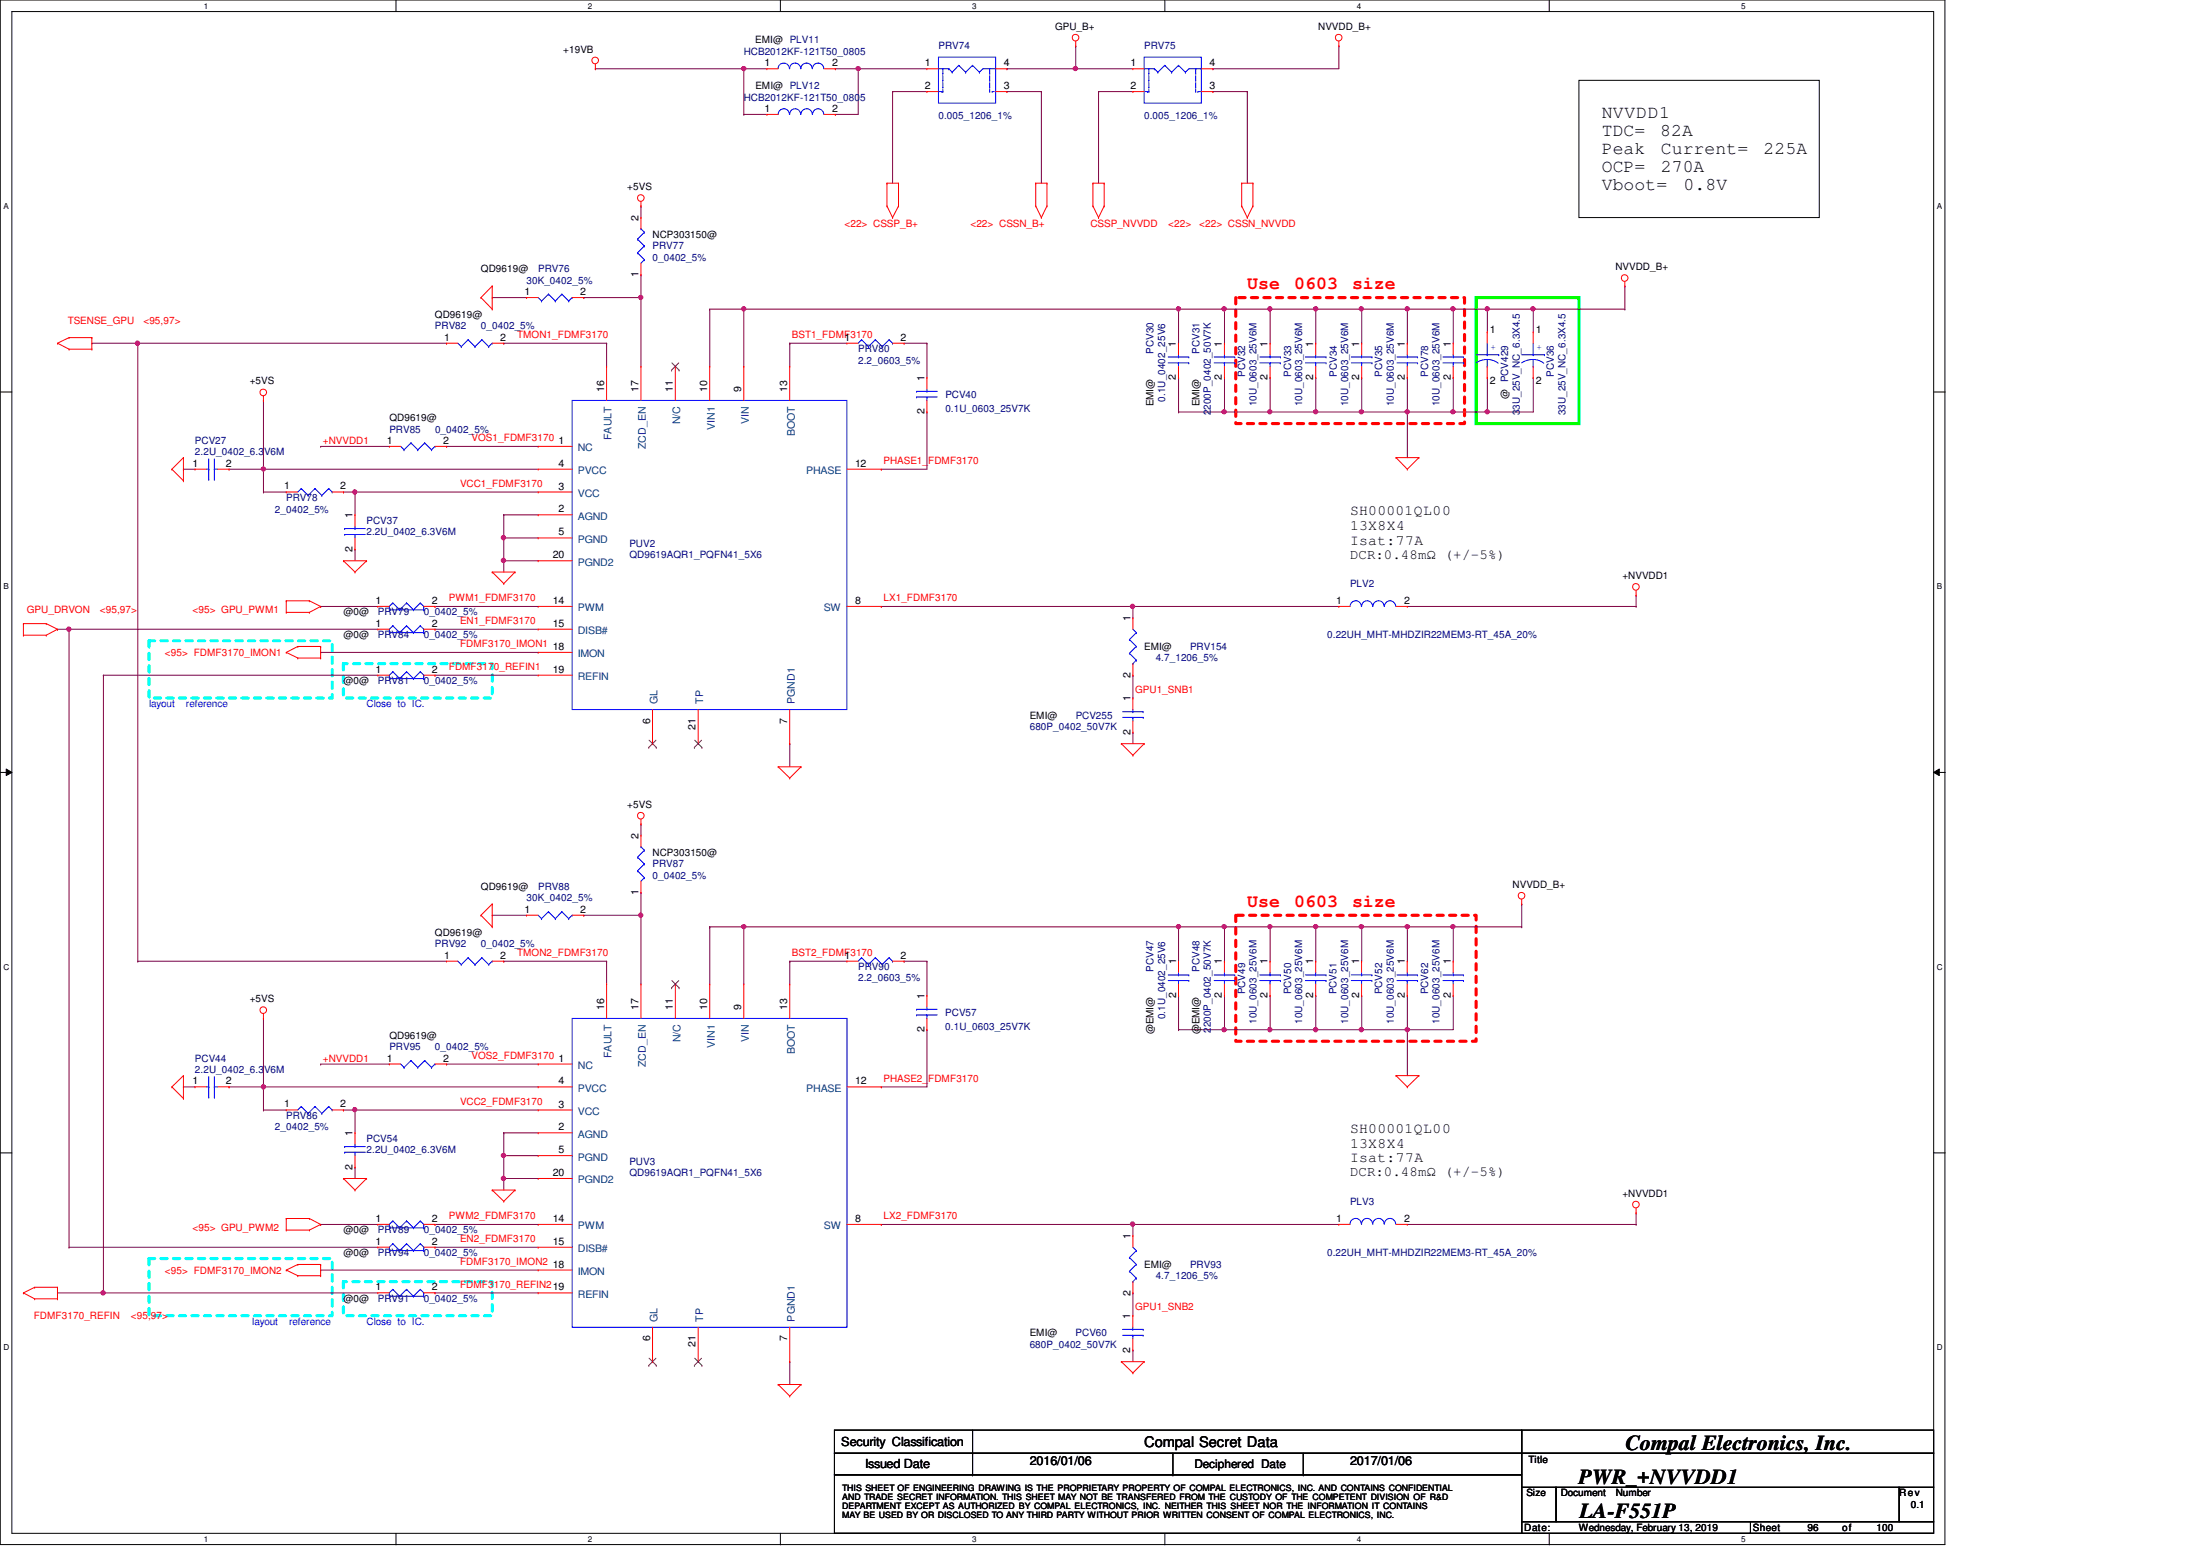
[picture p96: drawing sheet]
<svg xmlns="http://www.w3.org/2000/svg" width="297mm" height="210mm" viewBox="0 0 297 210" stroke-linecap="round" stroke-linejoin="round" font-family="sans-serif">
<defs><g id="words">
<g font-size="2.9">
<text x="220.1" y="196.3">Compal Electronics, Inc.</text>
<text x="213.7" y="201">PWR_+NVVDD1</text>
<text x="213.9" y="205.6">LA-F551P</text>
</g>
<g font-size="2.5">
<text x="217" y="15.9">NVVDD1</text>
<text x="217" y="18.4">TDC=</text>
<text x="217" y="20.8">Peak</text>
<text x="217" y="23.3">OCP=</text>
<text x="224.9" y="18.4">82A</text>
<text x="225" y="20.8">Current=</text>
<text x="225" y="23.3">270A</text>
<text x="238.9" y="20.8">225A</text>
<text x="217" y="25.7">Vboot=</text>
<text x="228" y="25.7">0.8V</text>
</g>
<g font-size="2.5" fill="#f00">
<text x="168.9" y="39.2">Use</text>
<text x="175.3" y="39.2">0603</text>
<text x="183.1" y="39.2">size</text>
<text x="168.9" y="122.9">Use</text>
<text x="175.3" y="122.9">0603</text>
<text x="183.1" y="122.9">size</text>
</g>
<g font-size="2">
<text x="182.9" y="69.8">SH00001QL00</text>
<text x="182.9" y="71.8">13X8X4</text>
<text x="182.9" y="73.7">Isat:77A</text>
<text x="182.9" y="153.4">SH00001QL00</text>
<text x="182.9" y="155.4">13X8X4</text>
<text x="182.9" y="157.4">Isat:77A</text>
<text x="155" y="196">Compal Secret Data</text>
</g>
<g font-size="1.9">
<text x="182.9" y="75.6">DCR:0.48mΩ (+/-5%)</text>
<text x="182.9" y="159.3">DCR:0.48mΩ (+/-5%)</text>
</g>
<g font-size="1.7">
<text x="114" y="195.8">Security Classification</text>
<text x="117.2" y="198.8">Issued Date</text>
<text x="139.5" y="198.3">2016/01/06</text>
<text x="182.9" y="198.3">2017/01/06</text>
</g>
<text font-size="1.6" x="161.8" y="198.8">Deciphered Date</text>
<g font-size="1.4">
<text x="102.3" y="5.9">EMI@ PLV11</text>
<text x="142.9" y="4">GPU_B+</text>
<text x="178.6" y="4">NVVDD_B+</text>
<text x="76.3" y="7.1">+19VB</text>
<text x="103.5" y="9">1</text>
<text x="112.7" y="9">2</text>
<text x="125.3" y="9">1</text>
<text x="136" y="9">4</text>
<text x="153.1" y="9">1</text>
<text x="163.8" y="9">4</text>
<text x="102.3" y="12.1">EMI@ PLV12</text>
<text x="103.5" y="15.2">1</text>
<text x="112.7" y="15.2">2</text>
<text x="125.3" y="12.1">2</text>
<text x="136" y="12.1">3</text>
<text x="153.1" y="12.1">2</text>
<text x="163.8" y="12.1">3</text>
<text x="85" y="25.7">+5VS</text>
<text x="86.5" y="29.9" transform="rotate(-90 86.5 29.9)">2</text>
<text x="88.4" y="32.2">NCP303150@</text>
<text x="65.1" y="36.9">QD9619@</text>
<text x="71" y="40">1</text>
<text x="78.6" y="40">2</text>
<text x="86.5" y="37.5" transform="rotate(-90 86.5 37.5)">1</text>
<text x="218.8" y="36.6">NVVDD_B+</text>
<text x="58.9" y="43.1">QD9619@</text>
<text x="60.1" y="46.1">1</text>
<text x="67.8" y="46.1">2</text>
<text x="114.4" y="46.1">1</text>
<text x="122" y="46.1">2</text>
<text x="159.3" y="46.9" transform="rotate(-90 159.3 46.9)">1</text>
<text x="165.5" y="46.9" transform="rotate(-90 165.5 46.9)">1</text>
<text x="171.7" y="46.9" transform="rotate(-90 171.7 46.9)">1</text>
<text x="177.9" y="46.9" transform="rotate(-90 177.9 46.9)">1</text>
<text x="184.1" y="46.9" transform="rotate(-90 184.1 46.9)">1</text>
<text x="190.3" y="46.9" transform="rotate(-90 190.3 46.9)">1</text>
<text x="196.5" y="46.9" transform="rotate(-90 196.5 46.9)">1</text>
<text x="201.8" y="45.1">1</text>
<text x="208" y="45.1">1</text>
<text x="33.8" y="52.1">+5VS</text>
<text x="81.8" y="53.1" transform="rotate(-90 81.8 53.1)">16</text>
<text x="86.5" y="53.1" transform="rotate(-90 86.5 53.1)">17</text>
<text x="91.1" y="53.1" transform="rotate(-90 91.1 53.1)">11</text>
<text x="95.8" y="53.1" transform="rotate(-90 95.8 53.1)">10</text>
<text x="100.4" y="53.1" transform="rotate(-90 100.4 53.1)">9</text>
<text x="106.6" y="53.1" transform="rotate(-90 106.6 53.1)">13</text>
<text x="125.2" y="51.6" transform="rotate(-90 125.2 51.6)">1</text>
<text x="159.3" y="51.5" transform="rotate(-90 159.3 51.5)">2</text>
<text x="165.5" y="51.5" transform="rotate(-90 165.5 51.5)">2</text>
<text x="171.7" y="51.5" transform="rotate(-90 171.7 51.5)">2</text>
<text x="177.9" y="51.5" transform="rotate(-90 177.9 51.5)">2</text>
<text x="184.1" y="51.5" transform="rotate(-90 184.1 51.5)">2</text>
<text x="190.3" y="51.5" transform="rotate(-90 190.3 51.5)">2</text>
<text x="196.5" y="51.5" transform="rotate(-90 196.5 51.5)">2</text>
<text x="201.8" y="52">2</text>
<text x="208" y="52">2</text>
<text x="52.7" y="57">QD9619@</text>
<text x="125.2" y="56.1" transform="rotate(-90 125.2 56.1)">2</text>
<text x="156.2" y="55" transform="rotate(-90 156.2 55)">EMI@</text>
<text x="162.5" y="55" transform="rotate(-90 162.5 55)">EMI@</text>
<text x="204.3" y="54.1" transform="rotate(-90 204.3 54.1)">@</text>
<text x="26.1" y="63.2">1</text>
<text x="30.6" y="63.2">2</text>
<text x="52.4" y="60.1">1</text>
<text x="60" y="60.1">2</text>
<text x="75.6" y="63.2">4</text>
<text x="75.6" y="60.1">1</text>
<text x="115.8" y="63.2">12</text>
<text x="38.5" y="66.3">1</text>
<text x="46.1" y="66.3">2</text>
<text x="47.7" y="70.2" transform="rotate(-90 47.7 70.2)">1</text>
<text x="75.6" y="69.4">2</text>
<text x="75.6" y="66.3">3</text>
<text x="47.7" y="74.8" transform="rotate(-90 47.7 74.8)">2</text>
<text x="74.9" y="75.6">20</text>
<text x="75.6" y="72.5">5</text>
<text x="46.5" y="83.3">@0@</text>
<text x="50.9" y="81.8">1</text>
<text x="58.5" y="81.8">2</text>
<text x="74.9" y="81.8">14</text>
<text x="115.8" y="81.8">8</text>
<text x="181" y="81.8">1</text>
<text x="190.2" y="81.8">2</text>
<text x="219.7" y="78.4">+NVVDD1</text>
<text x="46.5" y="86.4">@0@</text>
<text x="50.9" y="84.9">1</text>
<text x="58.5" y="84.9">2</text>
<text x="74.9" y="88">18</text>
<text x="74.9" y="84.9">15</text>
<text x="153.1" y="84.1" transform="rotate(-90 153.1 84.1)">1</text>
<text x="155" y="88">EMI@</text>
<text x="46.5" y="92.7">@0@</text>
<text x="50.9" y="91.1">1</text>
<text x="58.5" y="91.1">2</text>
<text x="74.9" y="91.1">19</text>
<text x="153.1" y="95" transform="rotate(-90 153.1 95)">1</text>
<text x="153.1" y="91.8" transform="rotate(-90 153.1 91.8)">2</text>
<text x="88" y="98" transform="rotate(-90 88 98)">6</text>
<text x="94.2" y="98.8" transform="rotate(-90 94.2 98.8)">21</text>
<text x="106.6" y="98" transform="rotate(-90 106.6 98)">7</text>
<text x="139.5" y="97.3">EMI@</text>
<text x="153.1" y="99.5" transform="rotate(-90 153.1 99.5)">2</text>
<text x="85" y="109.4">+5VS</text>
<text x="86.5" y="113.6" transform="rotate(-90 86.5 113.6)">2</text>
<text x="88.4" y="115.9">NCP303150@</text>
<text x="65.1" y="120.6">QD9619@</text>
<text x="71" y="123.6">1</text>
<text x="78.6" y="123.6">2</text>
<text x="86.5" y="121.2" transform="rotate(-90 86.5 121.2)">1</text>
<text x="204.9" y="120.2">NVVDD_B+</text>
<text x="58.9" y="126.7">QD9619@</text>
<text x="60.1" y="129.8">1</text>
<text x="67.8" y="129.8">2</text>
<text x="114.4" y="129.8">1</text>
<text x="122" y="129.8">2</text>
<text x="159.3" y="130.6" transform="rotate(-90 159.3 130.6)">1</text>
<text x="165.5" y="130.6" transform="rotate(-90 165.5 130.6)">1</text>
<text x="171.7" y="130.6" transform="rotate(-90 171.7 130.6)">1</text>
<text x="177.9" y="130.6" transform="rotate(-90 177.9 130.6)">1</text>
<text x="184.1" y="130.6" transform="rotate(-90 184.1 130.6)">1</text>
<text x="190.3" y="130.6" transform="rotate(-90 190.3 130.6)">1</text>
<text x="196.5" y="130.6" transform="rotate(-90 196.5 130.6)">1</text>
<text x="33.8" y="135.7">+5VS</text>
<text x="81.8" y="136.8" transform="rotate(-90 81.8 136.8)">16</text>
<text x="86.5" y="136.8" transform="rotate(-90 86.5 136.8)">17</text>
<text x="91.1" y="136.8" transform="rotate(-90 91.1 136.8)">11</text>
<text x="95.8" y="136.8" transform="rotate(-90 95.8 136.8)">10</text>
<text x="100.4" y="136.8" transform="rotate(-90 100.4 136.8)">9</text>
<text x="106.6" y="136.8" transform="rotate(-90 106.6 136.8)">13</text>
<text x="125.2" y="135.2" transform="rotate(-90 125.2 135.2)">1</text>
<text x="159.3" y="135.2" transform="rotate(-90 159.3 135.2)">2</text>
<text x="165.5" y="135.2" transform="rotate(-90 165.5 135.2)">2</text>
<text x="171.7" y="135.2" transform="rotate(-90 171.7 135.2)">2</text>
<text x="177.9" y="135.2" transform="rotate(-90 177.9 135.2)">2</text>
<text x="184.1" y="135.2" transform="rotate(-90 184.1 135.2)">2</text>
<text x="190.3" y="135.2" transform="rotate(-90 190.3 135.2)">2</text>
<text x="196.5" y="135.2" transform="rotate(-90 196.5 135.2)">2</text>
<text x="52.4" y="143.8">1</text>
<text x="52.7" y="140.7">QD9619@</text>
<text x="60" y="143.8">2</text>
<text x="75.6" y="143.8">1</text>
<text x="125.2" y="139.8" transform="rotate(-90 125.2 139.8)">2</text>
<text x="156.2" y="140.1" transform="rotate(-90 156.2 140.1)">@EMI@</text>
<text x="162.5" y="140.1" transform="rotate(-90 162.5 140.1)">@EMI@</text>
<text x="26.1" y="146.8">1</text>
<text x="30.6" y="146.8">2</text>
<text x="38.5" y="150">1</text>
<text x="46.1" y="150">2</text>
<text x="75.6" y="150">3</text>
<text x="75.6" y="146.8">4</text>
<text x="115.8" y="146.8">12</text>
<text x="47.7" y="153.8" transform="rotate(-90 47.7 153.8)">1</text>
<text x="75.6" y="153.1">2</text>
<text x="47.7" y="158.4" transform="rotate(-90 47.7 158.4)">2</text>
<text x="74.9" y="159.3">20</text>
<text x="75.6" y="156.2">5</text>
<text x="46.5" y="167">@0@</text>
<text x="50.9" y="165.5">1</text>
<text x="58.5" y="165.5">2</text>
<text x="74.9" y="165.5">14</text>
<text x="115.8" y="165.5">8</text>
<text x="153.1" y="167.8" transform="rotate(-90 153.1 167.8)">1</text>
<text x="181" y="165.5">1</text>
<text x="190.2" y="165.5">2</text>
<text x="219.7" y="162">+NVVDD1</text>
<text x="46.5" y="170.1">@0@</text>
<text x="50.9" y="168.6">1</text>
<text x="58.5" y="168.6">2</text>
<text x="74.9" y="171.7">18</text>
<text x="74.9" y="168.6">15</text>
<text x="155" y="171.7">EMI@</text>
<text x="46.5" y="176.3">@0@</text>
<text x="50.9" y="174.7">1</text>
<text x="58.5" y="174.7">2</text>
<text x="74.9" y="174.7">19</text>
<text x="153.1" y="178.6" transform="rotate(-90 153.1 178.6)">1</text>
<text x="153.1" y="175.5" transform="rotate(-90 153.1 175.5)">2</text>
<text x="88" y="181.6" transform="rotate(-90 88 181.6)">6</text>
<text x="94.2" y="182.4" transform="rotate(-90 94.2 182.4)">21</text>
<text x="106.6" y="181.6" transform="rotate(-90 106.6 181.6)">7</text>
<text x="139.5" y="181">EMI@</text>
<text x="153.1" y="183.2" transform="rotate(-90 153.1 183.2)">2</text>
<text x="206.7" y="202.6">Size</text>
<text x="207" y="198.2">Title</text>
<text x="211.4" y="202.6">Document</text>
<text x="218.9" y="202.6">Number</text>
<text x="257.2" y="202.6">Rev</text>
<text x="206.5" y="207.3">Date:</text>
<text x="213.9" y="207.3">Wednesday, February 13, 2019</text>
<text x="237.4" y="207.3">Sheet</text>
<text x="244.8" y="207.3">96</text>
<text x="249.5" y="207.3">of</text>
<text x="254.2" y="207.3">100</text>
<text x="258.8" y="204.2">0.1</text>
</g>
<g font-size="1.4" fill="#000080">
<text x="100.7" y="7.4">HCB2012KF-121T50_0805</text>
<text x="127.1" y="6.7">PRV74</text>
<text x="155" y="6.7">PRV75</text>
<text x="100.7" y="13.6">HCB2012KF-121T50_0805</text>
<text x="127.1" y="16.1">0.005_1206_1%</text>
<text x="155" y="16.1">0.005_1206_1%</text>
<text x="88.4" y="33.8">PRV77</text>
<text x="88.4" y="35.3">0_0402_5%</text>
<text x="71.3" y="38.4">30K_0402_5%</text>
<text x="72.9" y="36.9">PRV76</text>
<text x="58.9" y="44.6">PRV82</text>
<text x="65.1" y="44.6">0_0402_5%</text>
<text x="116.2" y="47.7">PRV80</text>
<text x="156.2" y="47.9" transform="rotate(-90 156.2 47.9)">PCV30</text>
<text x="162.5" y="47.9" transform="rotate(-90 162.5 47.9)">PCV31</text>
<text x="116.2" y="49.3">2.2_0603_5%</text>
<text x="128" y="53.9">PCV40</text>
<text x="168.6" y="51" transform="rotate(-90 168.6 51)">PCV32</text>
<text x="174.9" y="51" transform="rotate(-90 174.9 51)">PCV33</text>
<text x="181" y="51" transform="rotate(-90 181 51)">PCV34</text>
<text x="187.2" y="51" transform="rotate(-90 187.2 51)">PCV35</text>
<text x="193.5" y="51" transform="rotate(-90 193.5 51)">PCV78</text>
<text x="204.3" y="51.8" transform="rotate(-90 204.3 51.8)">PCV429</text>
<text x="210.5" y="51" transform="rotate(-90 210.5 51)">PCV36</text>
<text x="52.7" y="58.6">PRV85</text>
<text x="58.9" y="58.6">0_0402_5%</text>
<text x="128" y="55.8">0.1U_0603_25V7K</text>
<text x="157.8" y="54.4" transform="rotate(-90 157.8 54.4)">0.1U_0402_25V6</text>
<text x="164" y="56.3" transform="rotate(-90 164 56.3)">2200P_0402_50V7K</text>
<text x="170.2" y="55" transform="rotate(-90 170.2 55)">10U_0603_25V6M</text>
<text x="176.4" y="55" transform="rotate(-90 176.4 55)">10U_0603_25V6M</text>
<text x="182.6" y="55" transform="rotate(-90 182.6 55)">10U_0603_25V6M</text>
<text x="188.8" y="55" transform="rotate(-90 188.8 55)">10U_0603_25V6M</text>
<text x="195" y="55" transform="rotate(-90 195 55)">10U_0603_25V6M</text>
<text x="205.8" y="56.3" transform="rotate(-90 205.8 56.3)">33U_25V_NC_6.3X4.5</text>
<text x="212" y="56.3" transform="rotate(-90 212 56.3)">33U_25V_NC_6.3X4.5</text>
<text x="26.4" y="60.1">PCV27</text>
<text x="26.4" y="61.7">2.2U_0402_6.3V6M</text>
<text x="37.2" y="69.4">2_0402_5%</text>
<text x="38.8" y="67.9">PRV78</text>
<text x="49.6" y="70.9">PCV37</text>
<text x="49.6" y="72.5">2.2U_0402_6.3V6M</text>
<text x="85.3" y="74.1">PUV2</text>
<text x="85.3" y="75.6">QD9619AQR1_PQFN41_5X6</text>
<text x="51.2" y="83.3">PRV79</text>
<text x="57.4" y="83.3">0_0402_5%</text>
<text x="182.9" y="79.5">PLV2</text>
<text x="51.2" y="86.4">PRV84</text>
<text x="57.4" y="86.4">0_0402_5%</text>
<text x="156.5" y="89.6">4.7_1206_5%</text>
<text x="161.2" y="88">PRV154</text>
<text x="179.8" y="86.4">0.22UH_MHT-MHDZIR22MEM3-RT_45A_20%</text>
<text x="51.2" y="92.7">PRV81</text>
<text x="57.4" y="92.7">0_0402_5%</text>
<text x="139.5" y="98.8">680P_0402_50V7K</text>
<text x="145.7" y="97.3">PCV255</text>
<text x="88.4" y="117.4">PRV87</text>
<text x="88.4" y="119">0_0402_5%</text>
<text x="71.3" y="122.1">30K_0402_5%</text>
<text x="72.9" y="120.6">PRV88</text>
<text x="58.9" y="128.3">PRV92</text>
<text x="65.1" y="128.3">0_0402_5%</text>
<text x="116.2" y="131.4">PRV90</text>
<text x="156.2" y="131.6" transform="rotate(-90 156.2 131.6)">PCV47</text>
<text x="162.5" y="131.6" transform="rotate(-90 162.5 131.6)">PCV48</text>
<text x="116.2" y="132.9">2.2_0603_5%</text>
<text x="128" y="137.6">PCV57</text>
<text x="168.6" y="134.7" transform="rotate(-90 168.6 134.7)">PCV49</text>
<text x="174.9" y="134.7" transform="rotate(-90 174.9 134.7)">PCV50</text>
<text x="181" y="134.6" transform="rotate(-90 181 134.6)">PCV51</text>
<text x="187.2" y="134.7" transform="rotate(-90 187.2 134.7)">PCV52</text>
<text x="193.4" y="134.7" transform="rotate(-90 193.4 134.7)">PCV62</text>
<text x="26.4" y="143.8">PCV44</text>
<text x="52.7" y="142.2">PRV95</text>
<text x="58.9" y="142.2">0_0402_5%</text>
<text x="128" y="139.4">0.1U_0603_25V7K</text>
<text x="157.8" y="138" transform="rotate(-90 157.8 138)">0.1U_0402_25V6</text>
<text x="164" y="139.9" transform="rotate(-90 164 139.9)">2200P_0402_50V7K</text>
<text x="170.2" y="138.7" transform="rotate(-90 170.2 138.7)">10U_0603_25V6M</text>
<text x="176.4" y="138.7" transform="rotate(-90 176.4 138.7)">10U_0603_25V6M</text>
<text x="182.6" y="138.7" transform="rotate(-90 182.6 138.7)">10U_0603_25V6M</text>
<text x="188.8" y="138.7" transform="rotate(-90 188.8 138.7)">10U_0603_25V6M</text>
<text x="195" y="138.7" transform="rotate(-90 195 138.7)">10U_0603_25V6M</text>
<text x="26.4" y="145.3">2.2U_0402_6.3V6M</text>
<text x="37.2" y="153.1">2_0402_5%</text>
<text x="38.8" y="151.5">PRV86</text>
<text x="49.7" y="154.6">PCV54</text>
<text x="49.7" y="156.2">2.2U_0402_6.3V6M</text>
<text x="85.3" y="157.7">PUV3</text>
<text x="85.3" y="159.3">QD9619AQR1_PQFN41_5X6</text>
<text x="51.2" y="167">PRV89</text>
<text x="57.4" y="167">0_0402_5%</text>
<text x="182.9" y="163.1">PLV3</text>
<text x="51.2" y="170.1">PRV94</text>
<text x="57.4" y="170.1">0_0402_5%</text>
<text x="156.5" y="173.2">4.7_1206_5%</text>
<text x="161.2" y="171.7">PRV93</text>
<text x="179.8" y="170.1">0.22UH_MHT-MHDZIR22MEM3-RT_45A_20%</text>
<text x="51.2" y="176.3">PRV91</text>
<text x="57.4" y="176.3">0_0402_5%</text>
<text x="139.5" y="182.5">680P_0402_50V7K</text>
<text x="145.7" y="181">PCV60</text>
</g>
<g font-size="1.4" fill="#f00">
<text x="114.4" y="30.7">&lt;22&gt; CSSP_B+</text>
<text x="131.4" y="30.7">&lt;22&gt; CSSN_B+</text>
<text x="147.7" y="30.7">CSSP_NVVDD</text>
<text x="158.2" y="30.7">&lt;22&gt;</text>
<text x="162.4" y="30.7">&lt;22&gt; CSSN_NVVDD</text>
<text x="9.2" y="43.9">TSENSE_GPU</text>
<text x="19.4" y="43.9">&lt;95,97&gt;</text>
<text x="70.1" y="45.8">TMON1_FDMF3170</text>
<text x="107.3" y="45.8">BST1_FDMF3170</text>
<text x="63.9" y="59.7">VOS1_FDMF3170</text>
<text x="43.7" y="60.2">+NVVDD1</text>
<text x="62.3" y="65.9">VCC1_FDMF3170</text>
<text x="119.7" y="62.8">PHASE1_FDMF3170</text>
<text x="3.6" y="83.1">GPU_DRVON</text>
<text x="13.5" y="83.1">&lt;95,97&gt;</text>
<text x="26.1" y="83.1">&lt;95&gt; GPU_PWM1</text>
<text x="60.8" y="81.4">PWM1_FDMF3170</text>
<text x="119.7" y="81.4">LX1_FDMF3170</text>
<text x="22.3" y="88.8">&lt;95&gt; FDMF3170_IMON1</text>
<text x="62.3" y="87.6">FDMF3170_IMON1</text>
<text x="62.3" y="84.5">EN1_FDMF3170</text>
<text x="60.8" y="90.7">FDMF3170_REFIN1</text>
<text x="153.8" y="93.8">GPU1_SNB1</text>
<text x="70.1" y="129.5">TMON2_FDMF3170</text>
<text x="107.3" y="129.5">BST2_FDMF3170</text>
<text x="43.7" y="143.8">+NVVDD1</text>
<text x="63.9" y="143.4">VOS2_FDMF3170</text>
<text x="62.3" y="149.6">VCC2_FDMF3170</text>
<text x="119.7" y="146.5">PHASE2_FDMF3170</text>
<text x="26.1" y="166.7">&lt;95&gt; GPU_PWM2</text>
<text x="60.8" y="165.1">PWM2_FDMF3170</text>
<text x="119.7" y="165.1">LX2_FDMF3170</text>
<text x="22.3" y="172.5">&lt;95&gt; FDMF3170_IMON2</text>
<text x="62.3" y="171.3">FDMF3170_IMON2</text>
<text x="62.3" y="168.2">EN2_FDMF3170</text>
<text x="4.6" y="178.6">FDMF3170_REFIN</text>
<text x="17.7" y="178.6">&lt;95,97&gt;</text>
<text x="62.3" y="174.4">FDMF3170_REFIN2</text>
<text x="153.7" y="177.5">GPU1_SNB2</text>
</g>
<g font-size="1.4" fill="#004080">
<text x="82.8" y="59.6" transform="rotate(-90 82.8 59.6)">FAULT</text>
<text x="92.1" y="57.5" transform="rotate(-90 92.1 57.5)">N/C</text>
<text x="96.8" y="58.2" transform="rotate(-90 96.8 58.2)">VIN1</text>
<text x="101.4" y="57.4" transform="rotate(-90 101.4 57.4)">VIN</text>
<text x="107.6" y="59.1" transform="rotate(-90 107.6 59.1)">BOOT</text>
<text x="78.3" y="64.2">PVCC</text>
<text x="78.3" y="61.1">NC</text>
<text x="87.5" y="60.8" transform="rotate(-90 87.5 60.8)">ZCD_EN</text>
<text x="109.2" y="64.2">PHASE</text>
<text x="78.3" y="70.4">AGND</text>
<text x="78.3" y="67.3">VCC</text>
<text x="78.3" y="76.6">PGND2</text>
<text x="78.3" y="73.5">PGND</text>
<text x="78.3" y="82.8">PWM</text>
<text x="111.6" y="82.8">SW</text>
<text x="78.3" y="89">IMON</text>
<text x="78.3" y="85.9">DISB#</text>
<text x="78.3" y="92.1">REFIN</text>
<text x="89.1" y="95.3" transform="rotate(-90 89.1 95.3)">GL</text>
<text x="95.2" y="95.3" transform="rotate(-90 95.2 95.3)">TP</text>
<text x="107.6" y="95.3" transform="rotate(-90 107.6 95.3)">PGND1</text>
<text x="82.8" y="143.3" transform="rotate(-90 82.8 143.3)">FAULT</text>
<text x="92.2" y="141.2" transform="rotate(-90 92.2 141.2)">N/C</text>
<text x="96.8" y="141.9" transform="rotate(-90 96.8 141.9)">VIN1</text>
<text x="101.4" y="141.1" transform="rotate(-90 101.4 141.1)">VIN</text>
<text x="107.6" y="142.7" transform="rotate(-90 107.6 142.7)">BOOT</text>
<text x="78.3" y="147.9">PVCC</text>
<text x="78.3" y="144.8">NC</text>
<text x="87.5" y="144.5" transform="rotate(-90 87.5 144.5)">ZCD_EN</text>
<text x="109.2" y="147.9">PHASE</text>
<text x="78.3" y="154.1">AGND</text>
<text x="78.3" y="151">VCC</text>
<text x="78.3" y="160.3">PGND2</text>
<text x="78.3" y="157.2">PGND</text>
<text x="78.3" y="166.5">PWM</text>
<text x="111.6" y="166.5">SW</text>
<text x="78.3" y="172.7">IMON</text>
<text x="78.3" y="169.6">DISB#</text>
<text x="78.3" y="175.8">REFIN</text>
<text x="89.1" y="179" transform="rotate(-90 89.1 179)">GL</text>
<text x="95.2" y="179" transform="rotate(-90 95.2 179)">TP</text>
<text x="107.6" y="179" transform="rotate(-90 107.6 179)">PGND1</text>
</g>
<g font-size="1.4" fill="#00f">
<text x="20.2" y="95.8">layout</text>
<text x="25.2" y="95.8">reference</text>
<text x="49.7" y="95.8">Close to IC.</text>
<text x="34.2" y="179.4">layout</text>
<text x="39.2" y="179.4">reference</text>
<text x="49.7" y="179.4">Close to IC.</text>
</g>
<g font-size="1.3" fill="#00f">
<text x="201.9" y="47.4">+</text>
<text x="208.1" y="47.4">+</text>
</g>
<g font-size="1.2">
<text x="114.1" y="201.9">THIS SHEET OF ENGINEERING DRAWING IS THE PROPRIETARY PROPERTY OF COMPAL ELECTRONICS, INC. AND CONTAINS CONFIDENTIAL</text>
<text x="114.1" y="203.2">AND TRADE SECRET INFORMATION. THIS SHEET MAY NOT BE TRANSFERED FROM THE CUSTODY OF THE COMPETENT DIVISION OF R&amp;D</text>
<text x="114.1" y="204.4">DEPARTMENT EXCEPT AS AUTHORIZED BY COMPAL ELECTRONICS, INC. NEITHER THIS SHEET NOR THE INFORMATION IT CONTAINS</text>
<text x="114.1" y="205.6">MAY BE USED BY OR DISCLOSED TO ANY THIRD PARTY WITHOUT PRIOR WRITTEN CONSENT OF COMPAL ELECTRONICS, INC.</text>
</g>
<g font-size="1.1">
<text x="27.6" y="1.2">1</text>
<text x="79.6" y="1.2">2</text>
<text x="131.7" y="1.2">3</text>
<text x="183.8" y="1.2">4</text>
<text x="235.8" y="1.2">5</text>
<text x=".5" y="28.3">A</text>
<text x="262.3" y="28.3">A</text>
<text x=".5" y="79.8">B</text>
<text x="262.3" y="79.8">B</text>
<text x=".5" y="131.3">C</text>
<text x="262.3" y="131.3">C</text>
<text x=".5" y="182.8">D</text>
<text x="262.3" y="182.8">D</text>
<text x="27.6" y="208.8">1</text>
<text x="79.6" y="208.8">2</text>
<text x="131.7" y="208.8">3</text>
<text x="183.8" y="208.8">4</text>
<text x="235.8" y="208.8">5</text>
</g>
</g></defs>
<path d="M0 0h263.4v209.2h-263.4zM1.6 1.6h260.3v206h-260.3z" fill="none" stroke="#000" stroke-width=".14"/>
<g fill="#fff">
<path d="M27.6 .2h.6v1.2h-.6z"/>
<path d="M27.6 207.9h.6v1.1h-.6z"/>
</g>
<path d="M53.6 0v1.6M53.6 207.6v1.6" fill="none" stroke="#000" stroke-width=".14"/>
<g fill="#fff">
<path d="M79.6 .2h.6v1.2h-.6z"/>
<path d="M79.6 207.9h.6v1.1h-.6z"/>
</g>
<path d="M105.7 0v1.6M105.7 207.6v1.6" fill="none" stroke="#000" stroke-width=".14"/>
<g fill="#fff">
<path d="M131.7 .2h.6v1.2h-.6z"/>
<path d="M131.7 207.9h.6v1.1h-.6z"/>
</g>
<path d="M157.8 0v1.6M157.8 207.6v1.6" fill="none" stroke="#000" stroke-width=".14"/>
<g fill="#fff">
<path d="M183.8 .2h.6v1.2h-.6z"/>
<path d="M183.8 207.9h.6v1.1h-.6z"/>
</g>
<path d="M209.8 0v1.6M209.8 207.6v1.6" fill="none" stroke="#000" stroke-width=".14"/>
<g fill="#fff">
<path d="M235.8 .2h.6v1.2h-.6z"/>
<path d="M235.8 207.9h.6v1.1h-.6z"/>
<path d="M.5 27.3h.7v1.2h-.7z"/>
<path d="M262.3 27.3h.8v1.2h-.8z"/>
<path d="M.5 78.8h.7v1.2h-.7z"/>
<path d="M262.3 78.8h.8v1.2h-.8z"/>
</g>
<path d="M0 53.1h1.6M261.9 53.1h1.6" fill="none" stroke="#000" stroke-width=".14"/>
<g fill="#fff">
<path d="M.5 130.3h.7v1.2h-.7z"/>
<path d="M262.3 130.3h.8v1.2h-.8z"/>
</g>
<path d="M0 104.6h1.6M.8 104.1l.8 .5-.8 .4zM261.9 104.6l.8-.5v.9zM261.9 104.6h1.6" fill="none" stroke="#000" stroke-width=".14"/>
<path d="M.8 104.1l.8 .5-.8 .4zM261.9 104.6l.8-.5v.9z" fill="#000"/>
<g fill="#fff">
<path d="M.5 181.9h.7v1.1h-.7z"/>
<path d="M262.3 181.9h.8v1.1h-.8z"/>
</g>
<path d="M213.9 10.9h32.5v18.6h-32.5zM0 156.1h1.6M261.9 156.1h1.6" fill="none" stroke="#000" stroke-width=".14"/>
<path d="M167.4 40.3h31v17.1h-31zM167.4 124h32.5v17h-32.5z" fill="none" stroke="#f00" stroke-width=".42" stroke-dasharray=".8 .8"/>
<path d="M199.9 40.3h14v17.1h-14z" fill="none" stroke="#0f0" stroke-width=".42"/>
<path d="M20.2 86.8h24.8v7.7h-24.8zM46.5 89.9h20.2v4.6h-20.2zM20.2 170.4h24.8v7.8h-24.8zM46.5 173.6h20.2v4.6h-20.2z" fill="none" stroke="#0ff" stroke-width=".42" stroke-dasharray=".8 .8"/>
<path d="M136.4 9.3h.1M136.4 9.3h17.1M145.7 6.2h.1M145.7 9.3h.1M145.7 6.2v3.1" fill="none" stroke="#800040" stroke-width=".14"/>
<circle cx="145.7" cy="9.3" r=".29" fill="#f0f"/>
<circle cx="145.7" cy="9.3" r=".29" fill="none" stroke="#f0f" stroke-width=".14"/>
<g fill="none" stroke="#800040" stroke-width=".14">
<path d="M113.2 9.3h.1M113.2 15.5h.1M113.2 9.3h12.4M116.2 9.3h.1M116.2 9.3v6.2h-3M120.9 12.4h.1M120.9 12.4h4.7M120.9 12.4v12.4M136.4 12.4h.1M136.4 12.4h4.7M141.1 12.4h.1M141.1 12.4v12.4"/>
<path d="M148.8 12.4h.1M148.8 12.4h4.7M148.8 12.4v12.4M164.3 12.4h.1M164.3 12.4h4.6M168.9 12.4h.1M168.9 12.4v12.4"/>
</g>
<circle cx="116.3" cy="9.3" r=".29" fill="#f0f"/>
<circle cx="116.3" cy="9.3" r=".29" fill="none" stroke="#f0f" stroke-width=".14"/>
<path d="M80.6 9.3h.1M80.6 9.3h23.3M100.7 9.3h.1M100.7 15.5h.1M100.7 15.5h3.2" fill="none" stroke="#800040" stroke-width=".14"/>
<circle cx="100.8" cy="9.3" r=".29" fill="#f0f"/>
<circle cx="100.8" cy="9.3" r=".29" fill="none" stroke="#f0f" stroke-width=".14"/>
<g fill="none" stroke="#800040" stroke-width=".14">
<path d="M100.7 9.3h.1M100.7 9.3v6.2M107 46.5v3.1M107 46.5h.1M107 46.5h7.7M122.5 46.5h.1M122.5 46.5h3.1M125.6 55.8h.1M125.6 46.5h.1M125.6 55.8v7.7h-6.2M125.6 46.5v4.6M46.5 66.6h.1"/>
<path d="M46.5 66.6h26.4M48.1 66.6h.1M48.1 74.4h.1M48.1 66.6v3.1M48.1 74.4v1.5M119.4 63.5h.1M153.5 99.2h.1M153.5 91.4h.1M153.5 91.4v3.1M153.5 99.2v1.5M190.6 82.1h31M221.6 82.1h.1"/>
</g>
<circle cx="48" cy="66.6" r=".29" fill="#f0f"/>
<circle cx="48" cy="66.6" r=".29" fill="none" stroke="#f0f" stroke-width=".14"/>
<path d="M24.8 63.5h.1M24.8 63.5h1.6M31 63.5h.1M31 63.5h41.9M35.7 66.6h.1M35.7 63.5h.1M35.7 66.6h3.1M35.7 63.5v3.1" fill="none" stroke="#800040" stroke-width=".14"/>
<circle cx="35.7" cy="63.5" r=".29" fill="#f0f"/>
<circle cx="35.7" cy="63.5" r=".29" fill="none" stroke="#f0f" stroke-width=".14"/>
<path d="M35.7 54.2h.1M35.7 54.2v9.3M43.4 60.5h.1M43.4 60.5h9.3M60.5 60.5h.1M60.5 60.5h12.4M68.2 69.7h.1M68.2 69.7h4.7M68.2 69.7v3.2" fill="none" stroke="#800040" stroke-width=".14"/>
<circle cx="68.2" cy="72.8" r=".3" fill="#f0f"/>
<circle cx="68.2" cy="72.8" r=".3" fill="none" stroke="#f0f" stroke-width=".14"/>
<path d="M220.1 38.7h.1M220.1 38.7v3.2M68.2 72.9h.1M68.2 72.9h4.7M68.2 72.9v3" fill="none" stroke="#800040" stroke-width=".14"/>
<circle cx="68.2" cy="75.9" r=".3" fill="#f0f"/>
<circle cx="68.2" cy="75.9" r=".3" fill="none" stroke="#f0f" stroke-width=".14"/>
<path d="M100.7 41.9h.1M159.6 41.9h.1M159.6 41.9h-63.5M68.2 75.9h.1M68.2 75.9h4.7M68.2 75.9v1.6M43.4 82.1h.1M43.4 82.1h7.8M58.9 82.1h.1M58.9 82.1h14M107 100.7h.1M107 100.7v3.1" fill="none" stroke="#800040" stroke-width=".14"/>
<circle cx="100.7" cy="41.8" r=".3" fill="#f0f"/>
<circle cx="100.7" cy="41.8" r=".3" fill="none" stroke="#f0f" stroke-width=".14"/>
<circle cx="159.6" cy="41.8" r=".3" fill="#f0f"/>
<circle cx="159.6" cy="41.8" r=".3" fill="none" stroke="#f0f" stroke-width=".14"/>
<path d="M7.8 85.2h.1M7.8 85.2h1.6M14 91.4h.1M14 91.4h37.2M43.4 88.3h.1M43.4 88.3h29.5M58.9 91.4h.1M58.9 91.4h14M58.9 85.2h.1M58.9 85.2h14M119.4 82.1h.1M119.4 82.1h34.1" fill="none" stroke="#800040" stroke-width=".14"/>
<circle cx="153.4" cy="82.1" r=".3" fill="#f0f"/>
<circle cx="153.4" cy="82.1" r=".3" fill="none" stroke="#f0f" stroke-width=".14"/>
<path d="M201.5 51.1h.1M201.5 51.1v4.7M153.5 82.1h.1M153.5 82.1h27.9M221.6 80.6h.1M221.6 80.6v1.5" fill="none" stroke="#800040" stroke-width=".14"/>
<circle cx="201.5" cy="55.8" r=".29" fill="#f0f"/>
<circle cx="201.5" cy="55.8" r=".29" fill="none" stroke="#f0f" stroke-width=".14"/>
<path d="M201.5 55.8h.1M201.5 41.9h.1M201.5 55.8h6.2M201.5 41.9v3.1M201.5 41.9h18.6M207.7 41.9h.1M207.7 41.9v3.1M220.1 41.9h.1" fill="none" stroke="#800040" stroke-width=".14"/>
<circle cx="207.6" cy="41.8" r=".3" fill="#f0f"/>
<circle cx="207.6" cy="41.8" r=".3" fill="none" stroke="#f0f" stroke-width=".14"/>
<g fill="none" stroke="#800040" stroke-width=".14">
<path d="M86.8 27.9h.1M86.8 27.9v1.6M12.4 46.5h.1M12.4 46.5h6.3M68.2 46.5h.1M68.2 46.5h14M82.2 46.5h.1M82.2 46.5v3.1M190.6 51.1h.1M190.6 51.1v4.7M207.7 51.1h.1M207.7 51.1v4.7"/>
<path d="M153.5 82.1h.1M153.5 82.1v1.6"/>
</g>
<circle cx="190.6" cy="55.8" r=".29" fill="#f0f"/>
<circle cx="190.6" cy="55.8" r=".29" fill="none" stroke="#f0f" stroke-width=".14"/>
<path d="M184.4 55.8h.1M184.4 51.1h.1M184.4 55.8h6.2M184.4 51.1v4.7" fill="none" stroke="#800040" stroke-width=".14"/>
<circle cx="184.4" cy="55.8" r=".29" fill="#f0f"/>
<circle cx="184.4" cy="55.8" r=".29" fill="none" stroke="#f0f" stroke-width=".14"/>
<path d="M178.2 55.8h.1M178.2 51.1h.1M178.2 55.8h6.2M178.2 51.1v4.7" fill="none" stroke="#800040" stroke-width=".14"/>
<circle cx="178.2" cy="55.8" r=".29" fill="#f0f"/>
<circle cx="178.2" cy="55.8" r=".29" fill="none" stroke="#f0f" stroke-width=".14"/>
<path d="M172 55.8h.1M172 51.1h.1M172 55.8h6.2M172 51.1v4.7" fill="none" stroke="#800040" stroke-width=".14"/>
<circle cx="172" cy="55.8" r=".29" fill="#f0f"/>
<circle cx="172" cy="55.8" r=".29" fill="none" stroke="#f0f" stroke-width=".14"/>
<path d="M165.9 55.8h.1M165.9 51.1h.1M165.9 55.8h6.1M165.9 51.1v4.7" fill="none" stroke="#800040" stroke-width=".14"/>
<circle cx="165.8" cy="55.8" r=".29" fill="#f0f"/>
<circle cx="165.8" cy="55.8" r=".29" fill="none" stroke="#f0f" stroke-width=".14"/>
<path d="M159.6 51.1h.1M159.6 55.8h.1M159.6 41.9h.1M159.6 41.9v4.6M159.6 51.1v4.7M159.6 55.8h6.3M159.6 41.9h12.4M165.9 41.9h.1" fill="none" stroke="#800040" stroke-width=".14"/>
<circle cx="172" cy="41.8" r=".29" fill="#f0f"/>
<circle cx="172" cy="41.8" r=".29" fill="none" stroke="#f0f" stroke-width=".14"/>
<circle cx="165.8" cy="41.8" r=".3" fill="#f0f"/>
<circle cx="165.8" cy="41.8" r=".3" fill="none" stroke="#f0f" stroke-width=".14"/>
<path d="M165.9 41.9h.1M165.9 41.9v4.6M172 41.9h.1M172 41.9h12.4M172 41.9v4.6M178.2 41.9h.1" fill="none" stroke="#800040" stroke-width=".14"/>
<circle cx="184.4" cy="41.8" r=".3" fill="#f0f"/>
<circle cx="184.4" cy="41.8" r=".3" fill="none" stroke="#f0f" stroke-width=".14"/>
<circle cx="178.2" cy="41.8" r=".3" fill="#f0f"/>
<circle cx="178.2" cy="41.8" r=".3" fill="none" stroke="#f0f" stroke-width=".14"/>
<path d="M178.2 41.9h.1M178.2 41.9v4.6M184.4 41.9h.1M184.4 41.9v4.6M190.6 41.9h.1M190.6 41.9v4.6" fill="none" stroke="#800040" stroke-width=".14"/>
<circle cx="190.6" cy="41.8" r=".3" fill="#f0f"/>
<circle cx="190.6" cy="41.8" r=".3" fill="none" stroke="#f0f" stroke-width=".14"/>
<path d="M86.8 37.2h.1M86.8 37.2v12.4M79.1 40.3h.1M79.1 40.3h7.7M86.8 40.3h.1M184.4 41.9h.1M184.4 41.9h6.2" fill="none" stroke="#800040" stroke-width=".14"/>
<circle cx="86.8" cy="40.3" r=".29" fill="#f0f"/>
<circle cx="86.8" cy="40.3" r=".29" fill="none" stroke="#f0f" stroke-width=".14"/>
<g fill="none" stroke="#800040" stroke-width=".14">
<path d="M66.7 40.3h.1M66.7 40.3h4.6M96.1 41.9h.1M96.1 41.9v7.7M100.7 41.9h.1M100.7 41.9v7.7M190.6 55.8h.1M190.6 55.8v6.2M190.6 41.9h6.2M190.6 55.8h6.2M196.8 41.9h.1M196.8 55.8h.1"/>
<path d="M100.7 125.5h.1M100.7 125.5h58.9M190.6 125.5h6.2M196.8 125.5h.1M206.1 122.4h.1M206.1 122.4v3.1M153.5 175.1h.1M153.5 175.1v3.1M190.6 165.8h31M221.6 165.8h.1M153.5 182.8h.1M153.5 182.8v1.6"/>
</g>
<circle cx="159.6" cy="125.5" r=".29" fill="#f0f"/>
<circle cx="159.6" cy="125.5" r=".29" fill="none" stroke="#f0f" stroke-width=".14"/>
<circle cx="100.8" cy="125.5" r=".29" fill="#f0f"/>
<circle cx="100.8" cy="125.5" r=".29" fill="none" stroke="#f0f" stroke-width=".14"/>
<path d="M119.4 165.8h.1M119.4 165.8h34.1" fill="none" stroke="#800040" stroke-width=".14"/>
<circle cx="153.4" cy="165.8" r=".3" fill="#f0f"/>
<circle cx="153.4" cy="165.8" r=".3" fill="none" stroke="#f0f" stroke-width=".14"/>
<path d="M178.2 139.4h.1M184.4 139.4h.1M184.4 134.8h.1M184.4 134.8v4.6M190.6 134.8h.1M190.6 134.8v4.6h-12.4M153.5 165.8h.1M153.5 165.8h27.9M153.5 165.8v1.5M221.6 164.3h.1M221.6 164.3v1.5" fill="none" stroke="#800040" stroke-width=".14"/>
<circle cx="184.4" cy="139.4" r=".3" fill="#f0f"/>
<circle cx="184.4" cy="139.4" r=".3" fill="none" stroke="#f0f" stroke-width=".14"/>
<circle cx="178.2" cy="139.4" r=".3" fill="#f0f"/>
<circle cx="178.2" cy="139.4" r=".3" fill="none" stroke="#f0f" stroke-width=".14"/>
<path d="M165.9 139.4h.1M172 139.4h.1M172 134.8h.1M172 134.8v4.6M178.2 134.8h.1M178.2 134.8v4.6h-12.3" fill="none" stroke="#800040" stroke-width=".14"/>
<circle cx="172" cy="139.4" r=".29" fill="#f0f"/>
<circle cx="172" cy="139.4" r=".29" fill="none" stroke="#f0f" stroke-width=".14"/>
<circle cx="165.8" cy="139.4" r=".3" fill="#f0f"/>
<circle cx="165.8" cy="139.4" r=".3" fill="none" stroke="#f0f" stroke-width=".14"/>
<path d="M159.6 134.8h.1M159.6 139.4h.1M159.6 125.5h.1M159.6 125.5v4.7M159.6 134.8v4.6M159.6 125.5h12.4M165.9 134.8h.1M165.9 125.5h.1M165.9 134.8v4.6h-6.3" fill="none" stroke="#800040" stroke-width=".14"/>
<circle cx="172" cy="125.5" r=".29" fill="#f0f"/>
<circle cx="172" cy="125.5" r=".29" fill="none" stroke="#f0f" stroke-width=".14"/>
<circle cx="165.8" cy="125.5" r=".29" fill="#f0f"/>
<circle cx="165.8" cy="125.5" r=".29" fill="none" stroke="#f0f" stroke-width=".14"/>
<path d="M165.9 125.5h.1M165.9 125.5v4.7M172 125.5h.1M172 125.5h12.4M172 125.5v4.7M178.2 125.5h.1" fill="none" stroke="#800040" stroke-width=".14"/>
<circle cx="184.4" cy="125.5" r=".29" fill="#f0f"/>
<circle cx="184.4" cy="125.5" r=".29" fill="none" stroke="#f0f" stroke-width=".14"/>
<circle cx="178.2" cy="125.5" r=".29" fill="#f0f"/>
<circle cx="178.2" cy="125.5" r=".29" fill="none" stroke="#f0f" stroke-width=".14"/>
<path d="M178.2 125.5h.1M178.2 125.5v4.7M184.4 125.5h.1M184.4 125.5v4.7M190.6 125.5h.1M190.6 125.5v4.7" fill="none" stroke="#800040" stroke-width=".14"/>
<circle cx="190.6" cy="125.5" r=".29" fill="#f0f"/>
<circle cx="190.6" cy="125.5" r=".29" fill="none" stroke="#f0f" stroke-width=".14"/>
<path d="M184.4 125.5h.1M184.4 125.5h6.2M190.6 139.4h.1M190.6 139.4v6.3" fill="none" stroke="#800040" stroke-width=".14"/>
<circle cx="190.6" cy="139.4" r=".3" fill="#f0f"/>
<circle cx="190.6" cy="139.4" r=".3" fill="none" stroke="#f0f" stroke-width=".14"/>
<g fill="none" stroke="#800040" stroke-width=".14">
<path d="M107 130.2v3.1M107 130.2h.1M107 130.2h7.7M122.5 130.2h.1M122.5 130.2h3.1M125.6 139.4h.1M125.6 130.2h.1M125.6 139.4v7.8h-6.2M125.6 130.2v4.6M46.5 150.3h.1M46.5 150.3h26.4M48.1 150.3h.1"/>
<path d="M48.1 158.1h.1M48.1 150.3v3.1M48.1 158.1v1.5M119.4 147.2h.1"/>
</g>
<circle cx="48" cy="150.3" r=".29" fill="#f0f"/>
<circle cx="48" cy="150.3" r=".29" fill="none" stroke="#f0f" stroke-width=".14"/>
<path d="M24.8 147.2h.1M24.8 147.2h1.6M31 147.2h.1M31 147.2h41.9M35.7 150.3h.1M35.7 147.2h.1M35.7 150.3h3.1M35.7 147.2v3.1" fill="none" stroke="#800040" stroke-width=".14"/>
<circle cx="35.7" cy="147.2" r=".3" fill="#f0f"/>
<circle cx="35.7" cy="147.2" r=".3" fill="none" stroke="#f0f" stroke-width=".14"/>
<path d="M35.7 137.9h.1M35.7 137.9v9.3M43.4 144.1h.1M43.4 144.1h9.3M60.5 144.1h.1M60.5 144.1h12.4M68.2 153.4h.1M68.2 156.5h.1M68.2 153.4h4.7M68.2 153.4v6.2M68.2 156.5h4.7" fill="none" stroke="#800040" stroke-width=".14"/>
<circle cx="68.2" cy="159.6" r=".3" fill="#f0f"/>
<circle cx="68.2" cy="159.6" r=".3" fill="none" stroke="#f0f" stroke-width=".14"/>
<circle cx="68.2" cy="156.5" r=".29" fill="#f0f"/>
<circle cx="68.2" cy="156.5" r=".29" fill="none" stroke="#f0f" stroke-width=".14"/>
<g fill="none" stroke="#800040" stroke-width=".14">
<path d="M86.8 111.6h.1M86.8 111.6v1.5M18.7 130.2h.1M18.7 130.2h41.8M68.2 130.2h.1M68.2 130.2h14M79.1 123.9h.1M79.1 123.9h7.7M82.2 130.2h.1M82.2 130.2v3.1M86.8 120.9h.1M86.8 123.9h.1"/>
<path d="M86.8 120.9v12.4M96.1 125.5h.1M96.1 125.5h4.6M68.2 159.6h.1M68.2 159.6h4.7M68.2 159.6v1.6M7.8 175.1h6.2M9.4 168.9h.1M9.4 168.9h41.8M14 175.1h.1M43.4 172h.1M43.4 172h29.5"/>
<path d="M43.4 165.8h.1M43.4 165.8h7.8M58.9 175.1h.1M58.9 175.1h14M58.9 168.9h.1M58.9 168.9h14M58.9 165.8h.1M58.9 165.8h14M107 184.4h.1M107 184.4v3.1"/>
</g>
<circle cx="86.8" cy="123.9" r=".29" fill="#f0f"/>
<circle cx="86.8" cy="123.9" r=".29" fill="none" stroke="#f0f" stroke-width=".14"/>
<path d="M181.3 6.2h.1M181.3 6.2v3.1M9.4 85.2h.1M9.4 85.2v83.7M66.7 123.9h.1M66.7 123.9h4.6M96.1 125.5h.1M96.1 125.5v7.8M100.7 125.5h.1M100.7 125.5v7.8" fill="none" stroke="#800040" stroke-width=".14"/>
<circle cx="9.3" cy="85.2" r=".29" fill="#f0f"/>
<circle cx="9.3" cy="85.2" r=".29" fill="none" stroke="#f0f" stroke-width=".14"/>
<path d="M9.4 85.2h.1M9.4 85.2h41.8M14 91.4h.1M14 91.4v83.7" fill="none" stroke="#800040" stroke-width=".14"/>
<circle cx="14" cy="175.1" r=".3" fill="#f0f"/>
<circle cx="14" cy="175.1" r=".3" fill="none" stroke="#f0f" stroke-width=".14"/>
<path d="M18.7 46.5h.1M18.7 46.5v83.7M14 175.1h.1M14 175.1h37.2" fill="none" stroke="#800040" stroke-width=".14"/>
<circle cx="18.6" cy="46.5" r=".3" fill="#f0f"/>
<circle cx="18.6" cy="46.5" r=".3" fill="none" stroke="#f0f" stroke-width=".14"/>
<path d="M164.3 9.3h.1M164.3 9.3h17M18.7 46.5h41.8M60.5 46.5h.1M196.8 51.1h.1M196.8 51.1v4.7" fill="none" stroke="#800040" stroke-width=".14"/>
<circle cx="196.8" cy="55.8" r=".29" fill="#f0f"/>
<circle cx="196.8" cy="55.8" r=".29" fill="none" stroke="#f0f" stroke-width=".14"/>
<path d="M196.8 41.9h.1M196.8 41.9v4.6M196.8 55.8h4.7M196.8 41.9h4.7M201.5 55.8h.1M201.5 41.9h.1" fill="none" stroke="#800040" stroke-width=".14"/>
<circle cx="196.8" cy="41.8" r=".3" fill="#f0f"/>
<circle cx="196.8" cy="41.8" r=".3" fill="none" stroke="#f0f" stroke-width=".14"/>
<circle cx="201.5" cy="41.8" r=".3" fill="#f0f"/>
<circle cx="201.5" cy="41.8" r=".3" fill="none" stroke="#f0f" stroke-width=".14"/>
<path d="M196.8 134.8h.1M196.8 125.5h.1M196.8 125.5v4.7M196.8 134.8v4.6M196.8 125.5h9.3M206.1 125.5h.1" fill="none" stroke="#800040" stroke-width=".14"/>
<circle cx="196.8" cy="125.5" r=".29" fill="#f0f"/>
<circle cx="196.8" cy="125.5" r=".29" fill="none" stroke="#f0f" stroke-width=".14"/>
<path d="M190.6 139.4h.1M190.6 139.4h6.2" fill="none" stroke="#800040" stroke-width=".14"/>
<g fill="none" stroke="#f00" stroke-width=".14">
<path d="M80.6 9.3h.1M80.6 8.7v.6M103.9 9.3h.1M103.9 9.3h1.5M103.9 15.5h.1M103.9 15.5h1.5M111.6 9.3h1.5M111.6 15.5h1.5M113.1 9.3h.1M113.1 15.5h.1M125.5 12.4h.1M125.5 12.4h1.6"/>
<path d="M125.5 9.3h.1M125.5 9.3h1.6M134.9 9.3h1.5M134.9 12.4h1.5M136.4 9.3h.1M136.4 12.4h.1M145.7 6.2h.1M145.7 5.6v.6M153.4 12.4h.1M153.4 12.4h1.6M153.4 9.3h.1M153.4 9.3h1.6"/>
<path d="M162.7 9.3h1.6M162.7 12.4h1.6M164.3 9.3h.1M164.3 12.4h.1M181.3 6.2h.1M181.3 5.6v.6M66.7 38.7h.1M66.7 38.7v3.2M66.7 38.7l-1.6 1.6M86.8 29.5h.1M86.8 29.5v1.5M86.8 37.2h.1"/>
<path d="M86.8 35.6v1.6M86.8 27.9h.1M86.8 27.3v.6M120.1 27.9h.1M120.1 24.8h.1M120.1 24.8h1.6M120.1 27.9l.8 1.6M120.1 24.8v3.1M120.9 29.5h.1M121.7 24.8h.1M121.7 27.9h.1M121.7 24.8v3.1"/>
<path d="M121.7 27.9l-.8 1.6M140.3 27.9h.1M140.3 24.8h.1M140.3 27.9l.7 1.6M140.3 24.8v3.1M140.3 24.8h1.5M141 29.5h.1M141.8 24.8h.1M141.8 27.9h.1M141.8 24.8v3.1M141.8 27.9l-.8 1.6M148 27.9h.1"/>
<path d="M148 24.8h.1M148 24.8h1.6M148 27.9l.8 1.6M148 24.8v3.1M148.8 29.5h.1M149.6 24.8h.1M149.6 27.9h.1M149.6 24.8v3.1M149.6 27.9l-.8 1.6M168.2 27.9h.1M168.2 24.8h.1M168.2 24.8h1.5"/>
<path d="M168.2 27.9l.7 1.6M168.2 24.8v3.1M168.9 29.5h.1M169.7 24.8h.1M169.7 27.9h.1M169.7 24.8v3.1M169.7 27.9l-.8 1.6M220.1 38.7h.1M220.1 38.1v.6M7.8 46.5h.1M7.8 46.5l1.6 .8M9.4 45.7h.1"/>
<path d="M9.4 47.3h.1M9.4 45.7l-1.6 .8M9.4 45.7h3M9.4 47.3h3M12.4 45.7h.1M12.4 47.3h.1M12.4 45.7v1.6M35.7 54.2h.1M35.7 53.6v.6M60.5 46.5h.1M60.5 46.5h1.5M65.1 40.3h.1"/>
<path d="M65.1 40.3l1.6 1.6M66.7 46.5h1.5M66.7 41.9h.1M68.2 46.5h.1M71.3 40.3h.1M71.3 40.3h1.6M77.5 40.3h1.6M79.1 40.3h.1M82.2 49.6h.1M82.2 49.6v4.6M86.8 49.6h.1M86.8 49.6v4.6"/>
<path d="M91.5 49.6h.1M91.5 49.6v4.6M96.1 49.6h.1M96.1 49.6v4.6M100.7 49.6h.1M100.7 49.6v4.6M107 49.6h.1M107 49.6v4.6M114.7 46.5h.1M114.7 46.5h1.5M120.9 46.5h1.6M122.5 46.5h.1"/>
<path d="M125.5 55.8h.1M125.5 54.2v1.6M125.5 51.1h.1M125.5 51.1v1.6M159.6 51.1h.1M159.6 49.6v1.5M159.6 46.5h.1M159.6 46.5v1.5M165.8 51.1h.1M165.8 49.6v1.5M165.8 46.5h.1M165.8 46.5v1.5"/>
<path d="M172 51.1h.1M172 49.6v1.5M172 46.5h.1M172 46.5v1.5M178.2 51.1h.1M178.2 49.6v1.5M178.2 46.5h.1M178.2 46.5v1.5M184.4 51.1h.1M184.4 49.6v1.5M184.4 46.5h.1M184.4 46.5v1.5"/>
<path d="M190.6 51.1h.1M190.6 49.6v1.5M190.6 46.5h.1M190.6 46.5v1.5M196.8 51.1h.1M196.8 49.6v1.5M196.8 46.5h.1M196.8 46.5v1.5M201.4 51.1h.1M201.4 49.6v1.5M201.4 45h.1M201.4 45v1.5"/>
<path d="M207.7 51.1h.1M207.7 49.6v1.5M207.7 45h.1M207.7 45v1.5M23.3 63.5h.1M23.3 63.5l1.5 1.6M24.8 65.1h.1M24.8 62h.1M24.8 62v3.1M24.8 62l-1.5 1.5M26.4 63.5h.1M26.4 63.5h1.5"/>
<path d="M29.5 63.5h1.5M31 63.5h.1M38.8 66.6h.1M38.8 66.6h1.5M45 66.6h1.5M46.5 66.6h.1M46.5 75.9h.1M46.5 75.9h3.2M46.5 75.9l1.6 1.6M48.1 74.4h.1M48.1 72.8v1.6M48.1 69.7h.1"/>
<path d="M48.1 69.7v1.6M48.1 77.5h.1M49.7 75.9h.1M49.7 75.9l-1.6 1.6M52.7 60.4h.1M52.7 60.4h1.6M58.9 60.4h1.6M60.5 60.4h.1M66.7 77.5h.1M66.7 77.5h3.1M66.7 77.5l1.5 1.5M68.2 79h.1"/>
<path d="M69.8 77.5h.1M69.8 77.5l-1.6 1.5M72.9 75.9h.1M72.9 75.9h4.6M72.9 72.9h.1M72.9 72.9h4.6M72.9 69.7h.1M72.9 69.7h4.6M72.9 66.6h.1M72.9 66.6h4.6M72.9 63.5h.1M72.9 63.5h4.6"/>
<path d="M72.9 60.4h.1M72.9 60.4h4.6M114.7 63.5h4.7M119.4 63.5h.1M189.1 62h.1M189.1 62h3.1M189.1 62l1.5 1.5M190.6 63.5h.1M192.2 62h.1M192.2 62l-1.6 1.5M221.6 80v.6M3.2 86h.1"/>
<path d="M3.2 84.5h.1M3.2 84.5h3.1M3.2 86h3.1M3.2 84.5v1.5M6.3 84.5h.1M6.3 86h.1M6.3 84.5l1.5 .7M7.8 85.2h.1M7.8 85.2l-1.5 .8M38.8 88.3h.1M38.8 88.3l1.5 .8M38.8 82.9h.1"/>
<path d="M38.8 81.4h.1M38.8 81.4h3.1M38.8 82.9h3.1M38.8 81.4v1.5M40.3 87.5h.1M40.3 89.1h.1M40.3 87.5l-1.5 .8M40.3 87.5h3.1M40.3 89.1h3.1M41.9 81.4h.1M41.9 82.9h.1M41.9 81.4l1.5 .7"/>
<path d="M43.4 87.5h.1M43.4 89.1h.1M43.4 87.5v1.6M43.4 82.1h.1M43.4 82.1l-1.5 .8M51.2 85.2h.1M51.2 85.2h1.5M51.2 82.1h.1M51.2 82.1h1.5M51.2 91.4h.1M51.2 91.4h1.5M57.4 85.2h1.5"/>
<path d="M57.4 82.1h1.5M57.4 91.4h1.5M58.9 85.2h.1M58.9 82.1h.1M58.9 91.4h.1M72.9 91.4h.1M72.9 91.4h4.6M72.9 88.3h.1M72.9 88.3h4.6M72.9 85.2h.1M72.9 85.2h4.6M72.9 82.1h.1"/>
<path d="M72.9 82.1h4.6M88.4 96.1v4.6M94.6 96.1v4.6M107 96.1v4.6M114.7 82.1h4.7M119.4 82.1h.1M153.4 99.2h.1M153.4 97.6v1.6M153.4 94.5h.1M153.4 94.5v1.6M153.4 91.4h.1M153.4 89.9v1.5"/>
<path d="M153.4 83.7h.1M153.4 83.7v1.5M181.3 82.1h.1M181.3 82.1h1.6M189.1 82.1h1.5M190.6 82.1h.1M221.6 80.6h.1M86.8 113.1h.1M86.8 113.1v1.6M86.8 119.3v1.6M86.8 111.6h.1M86.8 111v.6"/>
<path d="M88.4 100.7h.1M94.6 100.7h.1M105.4 103.8h.1M105.4 103.8h3.1M105.4 103.8l1.6 1.6M107 100.7h.1M107 105.4h.1M108.5 103.8h.1M108.5 103.8l-1.5 1.6M151.9 100.7h.1M151.9 100.7h3.1M151.9 100.7l1.6 1.6"/>
<path d="M153.5 102.3h.1M155 100.7h.1M155 100.7l-1.5 1.6M35.7 137.9h.1M35.7 137.3v.6M60.5 130.2h.1M60.5 130.2h1.5M65.1 123.9h.1M65.1 123.9l1.6 1.6M66.7 130.2h1.5M66.7 125.5h.1M66.7 122.4h.1"/>
<path d="M66.7 122.4v3.1M66.7 122.4l-1.6 1.5M68.2 130.2h.1M71.3 123.9h.1M71.3 123.9h1.6M77.5 123.9h1.6M79.1 123.9h.1M82.2 133.3h.1M82.2 133.3v4.6M86.8 120.9h.1M86.8 133.3h.1M86.8 133.3v4.6"/>
<path d="M91.5 133.3h.1M91.5 133.3v4.6M96.1 133.3h.1M96.1 133.3v4.6M100.7 133.3h.1M100.7 133.3v4.6M107 133.3h.1M107 133.3v4.6M114.7 130.2h.1M114.7 130.2h1.5M120.9 130.2h1.6M122.5 130.2h.1"/>
<path d="M125.5 139.4h.1M125.5 137.9v1.5M125.5 134.8h.1M125.5 134.8v1.5M159.6 134.8h.1M159.6 133.3v1.5M159.6 130.2h.1M159.6 130.2v1.5M165.8 134.8h.1M165.8 133.3v1.5M165.8 130.2h.1M165.8 130.2v1.5"/>
<path d="M172 134.8h.1M172 133.3v1.5M172 130.2h.1M172 130.2v1.5M178.2 134.8h.1M178.2 133.3v1.5M178.2 130.2h.1M178.2 130.2v1.5M184.4 134.8h.1M184.4 133.3v1.5M184.4 130.2h.1M184.4 130.2v1.5"/>
<path d="M190.6 134.8h.1M190.6 133.3v1.5M190.6 130.2h.1M190.6 130.2v1.5M196.8 134.8h.1M196.8 133.3v1.5M196.8 130.2h.1M196.8 130.2v1.5M206.1 122.4h.1M206.1 121.8v.6M23.3 147.2h.1M23.3 147.2l1.5 1.6"/>
<path d="M24.8 148.8h.1M24.8 145.7h.1M24.8 145.7v3.1M24.8 145.7l-1.5 1.5M26.4 147.2h.1M26.4 147.2h1.5M29.5 147.2h1.5M31 147.2h.1M38.8 150.3h.1M38.8 150.3h1.5M45 150.3h1.5M46.5 150.3h.1"/>
<path d="M46.5 159.6h.1M46.5 159.6h3.2M46.5 159.6l1.6 1.6M48.1 158.1h.1M48.1 156.5v1.6M48.1 153.4h.1M48.1 153.4v1.5M49.7 159.6h.1M49.7 159.6l-1.6 1.6M52.7 144.1h.1M52.7 144.1h1.6M58.9 144.1h1.6"/>
<path d="M60.5 144.1h.1M72.9 159.6h.1M72.9 159.6h4.6M72.9 156.5h.1M72.9 156.5h4.6M72.9 153.4h.1M72.9 153.4h4.6M72.9 150.3h.1M72.9 150.3h4.6M72.9 147.2h.1M72.9 147.2h4.6M72.9 144.1h.1"/>
<path d="M72.9 144.1h4.6M114.7 147.2h4.7M119.4 147.2h.1M189.1 145.7h.1M189.1 145.7h3.1M189.1 145.7l1.5 1.5M190.6 147.2h.1M192.2 145.7h.1M192.2 145.7l-1.6 1.5M3.2 175.1h.1M3.2 175.1l1.5 .8M4.7 174.3h.1"/>
<path d="M4.7 175.9h.1M4.7 174.3l-1.5 .8M4.7 174.3h3.1M4.7 175.9h3.1M7.8 174.3h.1M7.8 175.9h.1M7.8 174.3v1.6M38.8 172h.1M38.8 172l1.5 .8M38.8 166.6h.1M38.8 165h.1M38.8 165v1.6"/>
<path d="M38.8 165h3.1M38.8 166.6h3.1M40.3 171.2h.1M40.3 172.8h.1M40.3 171.2l-1.5 .8M40.3 171.2h3.1M40.3 172.8h3.1M41.9 165h.1M41.9 166.6h.1M41.9 165l1.5 .8M43.4 171.2h.1M43.4 172.8h.1"/>
<path d="M43.4 171.2v1.6M43.4 165.8h.1M43.4 165.8l-1.5 .8M48.1 161.2h.1M51.2 175.1h.1M51.2 175.1h1.5M51.2 168.9h.1M51.2 168.9h1.5M51.2 165.8h.1M51.2 165.8h1.5M57.4 175.1h1.5M57.4 168.9h1.5"/>
<path d="M57.4 165.8h1.5M58.9 175.1h.1M58.9 168.9h.1M58.9 165.8h.1M66.7 161.2h.1M66.7 161.2h3.1M66.7 161.2l1.5 1.5M68.2 162.7h.1M69.8 161.2h.1M69.8 161.2l-1.6 1.5M72.9 175.1h.1M72.9 175.1h4.6"/>
<path d="M72.9 172h.1M72.9 172h4.6M72.9 168.9h.1M72.9 168.9h4.6M72.9 165.8h.1M72.9 165.8h4.6M88.4 179.7v4.7M94.6 179.7v4.7M107 179.7v4.7M114.7 165.8h4.7M119.4 165.8h.1M153.4 178.2h.1"/>
<path d="M153.4 178.2v1.5M153.4 175.1h.1M153.4 173.6v1.5M153.4 167.3h.1M153.4 167.3v1.6M181.3 165.8h.1M181.3 165.8h1.6M189.1 165.8h1.5M190.6 165.8h.1M221.6 164.2h.1M221.6 163.6v.6M88.4 184.4h.1"/>
<path d="M94.6 184.4h.1M105.4 187.5h.1M105.4 187.5h3.1M105.4 187.5l1.6 1.6M107 184.4h.1M107 189.1h.1M108.5 187.5h.1M108.5 187.5l-1.5 1.6M151.9 184.4h.1M151.9 184.4h3.1M151.9 184.4l1.6 1.5M153.4 182.8h.1"/>
<path d="M153.4 181.3v1.5M153.5 185.9h.1M155 184.4h.1M155 184.4l-1.5 1.5"/>
<circle cx="80.6" cy="8.2" r=".45"/>
<circle cx="145.7" cy="5.1" r=".45"/>
<circle cx="181.3" cy="5.1" r=".45"/>
<circle cx="86.8" cy="26.8" r=".45"/>
<circle cx="220.1" cy="37.6" r=".45"/>
<circle cx="35.7" cy="53.1" r=".45"/>
<circle cx="221.6" cy="79.5" r=".45"/>
<circle cx="86.8" cy="110.5" r=".45"/>
<circle cx="35.7" cy="136.8" r=".45"/>
<circle cx="206.1" cy="121.3" r=".45"/>
<circle cx="221.6" cy="163.1" r=".45"/>
</g>
<g fill="none" stroke="#000" stroke-width=".14">
<path d="M113 199.7h93.1v7.9h-93.1zM113 193.7h93.1v3.1h-93.1zM113 196.8h93.1v2.9h-93.1zM131.7 193.7v6M131.7 199.7h.1M131.7 196.8h.1M158.9 196.8v2.9M158.9 199.7h.1M176.5 196.8v2.9M176.5 199.7h.1M206.1 193.7h55.8v3.1h-55.8zM206.1 196.8h55.8v4.6h-55.8z"/>
<path d="M206.1 201.4h4.7v4.7h-4.7zM206.1 206.1h31v1.5h-31zM210.8 201.4h46.4v4.7h-46.4zM237.1 206.1h24.8v1.5h-24.8zM257.2 201.4h4.7v4.7h-4.7z"/>
</g>
<g fill="none" stroke="#00f" stroke-width=".14">
<path d="M105.4 9.3a.76 .76 0 0 1 .8-.7 .76 .76 0 0 1 .7 .7M105.4 15.5a.76 .76 0 0 1 .8-.8 .76 .76 0 0 1 .7 .8M107 9.3a.74 .74 0 0 1 .7-.7 .74 .74 0 0 1 .7 .7M107 15.5a.74 .74 0 0 1 .7-.8 .74 .74 0 0 1 .7 .8M108.5 9.3a.76 .76 0 0 1 .7-.7 .76 .76 0 0 1 .8 .7M108.5 15.5a.76 .76 0 0 1 .8-.8 .76 .76 0 0 1 .7 .8M110.1 9.3a.76 .76 0 0 1 .7-.7 .76 .76 0 0 1 .8 .7M110.1 15.5a.76 .76 0 0 1 .7-.8 .76 .76 0 0 1 .8 .8M127.1 7.7h7.8v6.3h-7.8zM127.1 9.3h1.4M127.2 12.4h.4M127.6 12.4h.1"/>
<path d="M127.7 9.9h.1M127.7 12.4h.1M127.7 10.9h.1M127.7 11.8h.1M127.7 9.3v.6M127.7 10.2v.7M127.7 11.2v.6M127.7 12.1v.3M128.5 9.3h.1M128.5 9.3l.5 .5M129 9.8h.1M129.9 8.8h.1"/>
<path d="M129.9 8.8l.9 1M129.9 8.8l-.9 1M130.8 9.8h.1M131.7 8.8h.1M131.7 8.8l1 1M131.7 8.8l-.9 1M132.7 9.8h.1M134.1 9.9h.1M134.1 10.9h.1M134.1 12.4h.1M134.1 11.8h.1M134.1 9.3v.6"/>
<path d="M134.1 10.2v.7M134.1 11.2v.6M134.1 12.1v.3M134.4 12.4h.1M134.4 12.4h.3M134.9 9.3h.1M134.9 9.3h-1.8l-.4 .5M155 7.7h7.7v6.3h-7.7zM155 9.3h1.4M155.1 12.4h.3M155.4 12.4h.1M155.6 9.9h.1"/>
<path d="M155.6 12.4h.1M155.6 10.9h.1M155.6 11.8h.1M155.6 9.3v.6M155.6 10.2v.7M155.6 11.2v.6M155.6 12.1v.3M156.4 9.3h.1M156.4 9.3l.4 .5M156.8 9.8h.1M157.8 8.8h.1M157.8 8.8l.9 1"/>
<path d="M157.8 8.8l-1 1M158.7 9.8h.1M159.6 8.8h.1M159.6 8.8l1 1M159.6 8.8l-.9 1M160.6 9.8h.1M162 9.9h.1M162 10.9h.1M162 12.4h.1M162 11.8h.1M162 9.3v.6M162 10.2v.7"/>
<path d="M162 11.2v.6M162 12.1v.3M162.3 12.4h.1M162.3 12.4h.3M162.7 9.3h.1M162.7 9.3h-1.7l-.4 .5M74.3 39.8h.1M74.3 39.8l-.9 1M74.3 39.8l.9 1M76.1 39.8h.1M76.1 39.8l-.9 1M76.1 39.8l.9 1"/>
<path d="M86.3 34.2h.1M86.3 32.4h.1M86.3 34.2l1 1M86.3 32.4l1 .9M86.8 31h.1M86.8 31l.5 .5M87.3 35.2h.1M87.3 33.3h.1M87.3 31.5h.1M87.3 35.2l-.5 .4M87.3 33.3l-1 .9M87.3 31.5l-1 .9"/>
<path d="M55.7 60h.1M55.7 60l-1 .9M55.7 60l.9 .9M57.5 60h.1M57.5 60l-.9 .9M57.5 60l1 .9M62 46.5l.5 .4M62.5 46.9h.1M63.4 46h.1M63.4 46l-.9 .9M63.4 46l.9 .9M64.3 46.9h.1"/>
<path d="M65.3 46h.1M65.3 46l-1 .9M65.3 46l.9 .9M66.2 46.9h.1M66.7 46.5h.1M66.7 46.5l-.5 .4M72.9 40.3l.5 .5M73.4 40.8h.1M75.2 40.8h.1M77 40.8h.1M77.5 40.3h.1M77.5 40.3l-.5 .5"/>
<path d="M77.5 54.2h37.2v41.9h-37.2zM116.7 46h.1M116.7 46l-.5 .5M116.7 46l.9 .9M117.6 46.9h.1M118.6 46h.1M118.6 46l-1 .9M118.6 46l.9 .9M119.5 46.9h.1M120.4 46h.1M120.4 46l-.9 .9M120.4 46l.5 .5"/>
<path d="M120.9 46.5h.1M124.1 53.8h.1M124.1 53h.1M124.1 53.8h2.8M124.1 53h2.8M125.5 53h.1M125.5 53.8h.1M125.5 52.7v.3M125.5 53.8v.4M158.2 49.1h2.8M158.2 48.3h2.8M159.6 48.3h.1"/>
<path d="M159.6 49.1h.1M159.6 48v.3M159.6 49.1v.5M161 49.1h.1M161 48.3h.1M164.5 49.1h2.7M164.5 48.3h2.7M165.8 48.3h.1M165.8 49.1h.1M165.8 48v.3M165.8 49.1v.5M167.2 49.1h.1"/>
<path d="M167.2 48.3h.1M170.6 49.1h2.8M170.6 48.3h2.8M172 48.3h.1M172 49.1h.1M172 48v.3M172 49.1v.5M173.4 49.1h.1M173.4 48.3h.1M176.8 49.1h2.8M176.8 48.3h2.8M178.2 48.3h.1"/>
<path d="M178.2 49.1h.1M178.2 48v.3M178.2 49.1v.5M179.6 49.1h.1M179.6 48.3h.1M183 49.1h2.8M183 48.3h2.8M184.4 48.3h.1M184.4 49.1h.1M184.4 48v.3M184.4 49.1v.5M185.8 49.1h.1"/>
<path d="M185.8 48.3h.1M189.2 49.1h2.8M189.2 48.3h2.8M190.6 48.3h.1M190.6 49.1h.1M190.6 48v.3M190.6 49.1v.5M192 49.1h.1M192 48.3h.1M195.4 49.1h2.8M195.4 48.3h2.8M196.8 48.3h.1"/>
<path d="M196.8 49.1h.1M196.8 48v.3M196.8 49.1v.5M198.2 49.1h.1M198.2 48.3h.1M199.9 48h3.1M201.4 49.6h.1M201.4 48.7v.9M201.4 48h.1M201.4 48.7a2.33 2.33 0 0 1 1.5 .5M201.4 48.7a2.7 2.7 0 0 0-1.5 .4M201.4 46.5v1.5"/>
<path d="M203 48h.1M206.1 48h3.1M207.7 49.6h.1M207.7 48.7v.9M207.7 48h.1M207.7 48.7a2.3 2.3 0 0 1 1.4 .5M207.7 48.7h-.1a2.7 2.7 0 0 0-1.5 .4M207.7 46.5v1.5M209.2 48h.1M27.9 63.5h.4M28.3 63.5h.1M28.3 64.9h.1"/>
<path d="M28.3 62.1v2.8M29 64.9h.1M29 63.5h.1M29 62.1v2.8M29 63.5h.5M40.8 66.2h.1M40.8 66.2l-.5 .4M40.8 66.2l.9 .9M41.7 67.1h.1M42.7 66.2h.1M42.7 66.2l-1 .9M42.7 66.2l.9 .9"/>
<path d="M43.6 67.1h.1M44.5 66.2h.1M44.5 66.2l-.9 .9M44.5 66.2l.5 .4M45 66.6h.1M46.7 72.4h.1M46.7 71.6h.1M46.7 72.4h2.8M46.7 71.6h2.8M48.1 71.6h.1M48.1 72.4h.1M48.1 71.3v.3"/>
<path d="M48.1 72.4v.4M54.3 60.4l.4 .5M54.7 60.9h.1M56.6 60.9h.1M58.5 60.9h.1M58.9 60.4h.1M58.9 60.4l-.4 .5M52.7 85.7h.1M52.7 85.7h4.7M52.7 82.6h.1M52.7 82.6h4.7M52.7 91.9h.1"/>
<path d="M52.7 91.9h4.7M53.2 84.7h.1M53.2 84.7l-.5 .5v.5M53.2 84.7l.9 1M53.2 81.7h.1M53.2 81.7l-.5 .4v.5M53.2 81.7l.9 .9M53.2 91h.1M53.2 91l-.5 .4v.5M53.2 91l.9 .9M54.1 85.7h.1M54.1 82.6h.1"/>
<path d="M54.1 91.9h.1M55.1 84.7h.1M55.1 84.7l-1 1M55.1 84.7l.9 1M55.1 81.7h.1M55.1 81.7l-1 .9M55.1 81.7l.9 .9M55.1 91h.1M55.1 91l-1 .9M55.1 91l.9 .9M56 85.7h.1M56 82.6h.1"/>
<path d="M56 91.9h.1M56.9 84.7h.1M56.9 84.7l-.9 1M56.9 84.7l.5 .5M56.9 81.7h.1M56.9 81.7l-.9 .9M56.9 81.7l.5 .4M56.9 91h.1M56.9 91l-.9 .9M56.9 91l.5 .4M57.4 85.2h.1M57.4 85.7h.1"/>
<path d="M57.4 85.2v.5M57.4 82.1h.1M57.4 82.6h.1M57.4 82.1v.5M57.4 91.4h.1M57.4 91.9h.1M57.4 91.4v.5M152 97.1h2.8M152 96.4h2.8M153 86.6h.1M153 88.5h.1M153 86.6l.9 .9"/>
<path d="M153 88.5l.9 .9M153.4 96.4h.1M153.4 97.1h.1M153.4 96.1v.3M153.4 97.1v.5M153.4 89.9h.1M153.4 85.2l.5 .5M153.9 85.7h.1M153.9 87.5h.1M153.9 89.4h.1M153.9 85.7l-.9 .9M153.9 87.5l-.9 1"/>
<path d="M153.9 89.4l-.5 .5M154.8 97.1h.1M154.8 96.4h.1M182.9 82.1a.76 .76 0 0 1 .7-.7 .76 .76 0 0 1 .8 .7M184.4 82.1a.74 .74 0 0 1 .8-.7 .74 .74 0 0 1 .7 .7M186 82.1a.76 .76 0 0 1 .7-.7 .76 .76 0 0 1 .8 .7M187.5 82.1a.76 .76 0 0 1 .8-.7 .76 .76 0 0 1 .7 .7M86.4 117.9h.1M86.4 116.1h.1M86.4 117.9l.9 1M86.4 116.1l.9 .9M86.8 114.7h.1"/>
<path d="M86.8 114.7l.5 .4M87.3 118.9h.1M87.3 117h.1M87.3 115.1h.1M87.3 118.9l-.5 .4M87.3 117l-.9 .9M87.3 115.1l-.9 1M62 130.2l.5 .4M62.5 130.6h.1M63.4 129.7h.1M63.4 129.7l-.9 .9M63.4 129.7l.9 .9"/>
<path d="M64.3 130.6h.1M65.3 129.7h.1M65.3 129.7l-1 .9M65.3 129.7l.9 .9M66.2 130.6h.1M66.7 130.2h.1M66.7 130.2l-.5 .4M72.9 123.9l.5 .5M73.4 124.4h.1M74.3 123.5h.1M74.3 123.5l-.9 .9M74.3 123.5l.9 .9"/>
<path d="M75.2 124.4h.1M76.1 123.5h.1M76.1 123.5l-.9 .9M76.1 123.5l.9 .9M77 124.4h.1M77.5 123.9h.1M77.5 123.9l-.5 .5M77.5 137.9h37.2v41.8h-37.2zM116.7 129.7h.1M116.7 129.7l-.5 .5M116.7 129.7l.9 .9M117.6 130.6h.1"/>
<path d="M118.6 129.7h.1M118.6 129.7l-1 .9M118.6 129.7l.9 .9M119.5 130.6h.1M120.4 129.7h.1M120.4 129.7l-.9 .9M120.4 129.7l.5 .5M120.9 130.2h.1M124.1 137.4h.1M124.1 136.7h.1M124.1 137.4h2.8M124.1 136.7h2.8"/>
<path d="M125.5 136.7h.1M125.5 137.4h.1M125.5 136.3v.4M125.5 137.4v.5M158.2 132.8h2.8M158.2 132h2.8M159.6 132h.1M159.6 132.8h.1M159.6 131.7v.3M159.6 132.8v.5M161 132.8h.1M161 132h.1"/>
<path d="M164.5 132.8h2.7M164.5 132h2.7M165.8 132h.1M165.8 132.8h.1M165.8 131.7v.3M165.8 132.8v.5M167.2 132.8h.1M167.2 132h.1M170.6 132h2.8M170.6 132.8h2.8M172 132h.1M172 132.8h.1"/>
<path d="M172 131.7v.3M172 132.8v.5M173.4 132.8h.1M173.4 132h.1M176.8 132.8h2.8M176.8 132h2.8M178.2 132h.1M178.2 132.8h.1M178.2 131.7v.3M178.2 132.8v.5M179.6 132.8h.1M179.6 132h.1"/>
<path d="M183 132h2.8M183 132.8h2.8M184.4 132h.1M184.4 132.8h.1M184.4 131.7v.3M184.4 132.8v.5M185.8 132.8h.1M185.8 132h.1M189.2 132h2.8M189.2 132.8h2.8M190.6 132h.1M190.6 132.8h.1"/>
<path d="M190.6 131.7v.3M190.6 132.8v.5M192 132.8h.1M192 132h.1M195.4 132.8h2.8M195.4 132h2.8M196.8 132h.1M196.8 132.8h.1M196.8 131.7v.3M196.8 132.8v.5M198.2 132.8h.1M198.2 132h.1"/>
<path d="M27.9 147.2h.4M28.3 147.2h.1M28.3 148.6h.1M28.3 145.8v2.8M29 148.6h.1M29 147.2h.1M29 147.2h.5M29 145.8v2.8M40.8 149.8h.1M40.8 149.8l-.5 .5M40.8 149.8l.9 1M41.7 150.8h.1"/>
<path d="M42.7 149.8h.1M42.7 149.8l-1 1M42.7 149.8l.9 1M43.6 150.8h.1M44.5 149.8h.1M44.5 149.8l-.9 1M44.5 149.8l.5 .5M45 150.3h.1M46.7 156h.1M46.7 155.3h.1M46.7 156h2.8M46.7 155.3h2.8"/>
<path d="M48.1 155.3h.1M48.1 156h.1M48.1 154.9v.4M48.1 156v.5M54.3 144.1l.4 .5M54.7 144.6h.1M55.7 143.6h.1M55.7 143.6l-1 1M55.7 143.6l.9 1M56.6 144.6h.1M57.5 143.6h.1M57.5 143.6l-.9 1"/>
<path d="M57.5 143.6l1 1M58.5 144.6h.1M58.9 144.1h.1M58.9 144.1l-.4 .5M52.7 175.5h.1M52.7 175.5h4.7M52.7 169.4h.1M52.7 169.4h4.7M52.7 166.3h.1M52.7 166.3h4.7M53.2 174.6h.1M53.2 174.6l-.5 .5v.4"/>
<path d="M53.2 174.6l.9 .9M53.2 168.4h.1M53.2 168.4l-.5 .5v.5M53.2 168.4l.9 1M53.2 165.3h.1M53.2 165.3l-.5 .5v.5M53.2 165.3l.9 1M54.1 175.5h.1M54.1 169.4h.1M54.1 166.3h.1M55.1 174.6h.1M55.1 174.6l-1 .9"/>
<path d="M55.1 174.6l.9 .9M55.1 168.4h.1M55.1 168.4l-1 1M55.1 168.4l.9 1M55.1 165.3h.1M55.1 165.3l-1 1M55.1 165.3l.9 1M56 175.5h.1M56 169.4h.1M56 166.3h.1M56.9 174.6h.1M56.9 174.6l-.9 .9"/>
<path d="M56.9 174.6l.5 .5M56.9 168.4h.1M56.9 168.4l-.9 1M56.9 168.4l.5 .5M56.9 165.3h.1M56.9 165.3l-.9 1M56.9 165.3l.5 .5M57.4 175.1h.1M57.4 175.5h.1M57.4 175.1v.4M57.4 168.9h.1M57.4 169.4h.1"/>
<path d="M57.4 168.9v.5M57.4 165.8h.1M57.4 166.3h.1M57.4 165.8v.5M153 170.3h.1M153 172.2h.1M153 170.3l.9 .9M153 172.2l.9 .9M153.4 179.7v.3M153.4 173.6h.1M153.4 168.9l.5 .5M153.9 169.4h.1"/>
<path d="M153.9 171.2h.1M153.9 173.1h.1M153.9 169.4l-.9 .9M153.9 171.2l-.9 1M153.9 173.1l-.5 .5M184.4 165.8a.76 .76 0 0 0-.8-.8 .76 .76 0 0 0-.7 .8M185.9 165.8a.74 .74 0 0 0-.8-.8 .74 .74 0 0 0-.7 .8M187.5 165.8a.76 .76 0 0 0-.8-.8 .76 .76 0 0 0-.7 .8M189 165.8a.76 .76 0 0 0-.7-.8 .76 .76 0 0 0-.8 .8M152 180.8h2.8M152 180h2.8M153.4 180h.1"/>
<path d="M153.4 180.8h.1M153.4 180.8v.5M154.8 180.8h.1M154.8 180h.1"/>
</g>
<g fill="none" stroke="#804000" stroke-width=".14">
<path d="M91 50.1h.1M91 49.1l1 1M91.9 49.1l-.9 1M92 50.1h.1M87.9 101.2h.1M87.9 100.2l1 1M88.8 100.2l-.9 1M88.9 101.2h.1M94.1 101.2h.1M94.1 100.2l1 1M95 100.2l-.9 1M95.1 101.2h.1"/>
<path d="M91 133.8h.1M91 132.8l1 1M91.9 132.8l-.9 1M92 133.8h.1M87.9 184.9h.1M87.9 183.9l1 1M88.9 183.9l-1 1M88.9 184.9h.1M94.1 184.9h.1M94.1 183.9l1 1M95 183.9l-.9 1M95.1 184.9h.1"/>
</g>
<circle cx="145.7" cy="9.3" r=".29" fill="#f0f"/>
<circle cx="145.7" cy="9.3" r=".29" fill="none" stroke="#f0f" stroke-width=".14"/>
<circle cx="116.2" cy="9.3" r=".29" fill="#f0f"/>
<circle cx="116.2" cy="9.3" r=".29" fill="none" stroke="#f0f" stroke-width=".14"/>
<circle cx="100.7" cy="9.3" r=".29" fill="#f0f"/>
<circle cx="100.7" cy="9.3" r=".29" fill="none" stroke="#f0f" stroke-width=".14"/>
<circle cx="48" cy="66.6" r=".29" fill="#f0f"/>
<circle cx="48" cy="66.6" r=".29" fill="none" stroke="#f0f" stroke-width=".14"/>
<circle cx="35.7" cy="63.5" r=".29" fill="#f0f"/>
<circle cx="35.7" cy="63.5" r=".29" fill="none" stroke="#f0f" stroke-width=".14"/>
<circle cx="68.2" cy="72.8" r=".3" fill="#f0f"/>
<circle cx="68.2" cy="72.8" r=".3" fill="none" stroke="#f0f" stroke-width=".14"/>
<circle cx="68.2" cy="75.9" r=".3" fill="#f0f"/>
<circle cx="68.2" cy="75.9" r=".3" fill="none" stroke="#f0f" stroke-width=".14"/>
<circle cx="100.7" cy="41.8" r=".3" fill="#f0f"/>
<circle cx="100.7" cy="41.8" r=".3" fill="none" stroke="#f0f" stroke-width=".14"/>
<circle cx="159.6" cy="41.8" r=".3" fill="#f0f"/>
<circle cx="159.6" cy="41.8" r=".3" fill="none" stroke="#f0f" stroke-width=".14"/>
<circle cx="153.4" cy="82.1" r=".3" fill="#f0f"/>
<circle cx="153.4" cy="82.1" r=".3" fill="none" stroke="#f0f" stroke-width=".14"/>
<circle cx="201.4" cy="55.8" r=".29" fill="#f0f"/>
<circle cx="201.4" cy="55.8" r=".29" fill="none" stroke="#f0f" stroke-width=".14"/>
<circle cx="207.6" cy="41.8" r=".3" fill="#f0f"/>
<circle cx="207.6" cy="41.8" r=".3" fill="none" stroke="#f0f" stroke-width=".14"/>
<circle cx="190.6" cy="55.8" r=".29" fill="#f0f"/>
<circle cx="190.6" cy="55.8" r=".29" fill="none" stroke="#f0f" stroke-width=".14"/>
<circle cx="184.4" cy="55.8" r=".29" fill="#f0f"/>
<circle cx="184.4" cy="55.8" r=".29" fill="none" stroke="#f0f" stroke-width=".14"/>
<circle cx="178.2" cy="55.8" r=".29" fill="#f0f"/>
<circle cx="178.2" cy="55.8" r=".29" fill="none" stroke="#f0f" stroke-width=".14"/>
<circle cx="172" cy="55.8" r=".29" fill="#f0f"/>
<circle cx="172" cy="55.8" r=".29" fill="none" stroke="#f0f" stroke-width=".14"/>
<circle cx="165.8" cy="55.8" r=".29" fill="#f0f"/>
<circle cx="165.8" cy="55.8" r=".29" fill="none" stroke="#f0f" stroke-width=".14"/>
<circle cx="172" cy="41.8" r=".29" fill="#f0f"/>
<circle cx="172" cy="41.8" r=".29" fill="none" stroke="#f0f" stroke-width=".14"/>
<circle cx="165.8" cy="41.8" r=".3" fill="#f0f"/>
<circle cx="165.8" cy="41.8" r=".3" fill="none" stroke="#f0f" stroke-width=".14"/>
<circle cx="184.4" cy="41.8" r=".3" fill="#f0f"/>
<circle cx="184.4" cy="41.8" r=".3" fill="none" stroke="#f0f" stroke-width=".14"/>
<circle cx="178.2" cy="41.8" r=".3" fill="#f0f"/>
<circle cx="178.2" cy="41.8" r=".3" fill="none" stroke="#f0f" stroke-width=".14"/>
<circle cx="190.6" cy="41.8" r=".3" fill="#f0f"/>
<circle cx="190.6" cy="41.8" r=".3" fill="none" stroke="#f0f" stroke-width=".14"/>
<circle cx="86.8" cy="40.3" r=".29" fill="#f0f"/>
<circle cx="86.8" cy="40.3" r=".29" fill="none" stroke="#f0f" stroke-width=".14"/>
<circle cx="159.6" cy="125.5" r=".29" fill="#f0f"/>
<circle cx="159.6" cy="125.5" r=".29" fill="none" stroke="#f0f" stroke-width=".14"/>
<circle cx="100.7" cy="125.5" r=".29" fill="#f0f"/>
<circle cx="100.7" cy="125.5" r=".29" fill="none" stroke="#f0f" stroke-width=".14"/>
<circle cx="153.4" cy="165.8" r=".3" fill="#f0f"/>
<circle cx="153.4" cy="165.8" r=".3" fill="none" stroke="#f0f" stroke-width=".14"/>
<circle cx="184.4" cy="139.4" r=".3" fill="#f0f"/>
<circle cx="184.4" cy="139.4" r=".3" fill="none" stroke="#f0f" stroke-width=".14"/>
<circle cx="178.2" cy="139.4" r=".3" fill="#f0f"/>
<circle cx="178.2" cy="139.4" r=".3" fill="none" stroke="#f0f" stroke-width=".14"/>
<circle cx="172" cy="139.4" r=".29" fill="#f0f"/>
<circle cx="172" cy="139.4" r=".29" fill="none" stroke="#f0f" stroke-width=".14"/>
<circle cx="165.8" cy="139.4" r=".3" fill="#f0f"/>
<circle cx="165.8" cy="139.4" r=".3" fill="none" stroke="#f0f" stroke-width=".14"/>
<circle cx="172" cy="125.5" r=".29" fill="#f0f"/>
<circle cx="172" cy="125.5" r=".29" fill="none" stroke="#f0f" stroke-width=".14"/>
<circle cx="165.8" cy="125.5" r=".29" fill="#f0f"/>
<circle cx="165.8" cy="125.5" r=".29" fill="none" stroke="#f0f" stroke-width=".14"/>
<circle cx="184.4" cy="125.5" r=".29" fill="#f0f"/>
<circle cx="184.4" cy="125.5" r=".29" fill="none" stroke="#f0f" stroke-width=".14"/>
<circle cx="178.2" cy="125.5" r=".29" fill="#f0f"/>
<circle cx="178.2" cy="125.5" r=".29" fill="none" stroke="#f0f" stroke-width=".14"/>
<circle cx="190.6" cy="125.5" r=".29" fill="#f0f"/>
<circle cx="190.6" cy="125.5" r=".29" fill="none" stroke="#f0f" stroke-width=".14"/>
<circle cx="190.6" cy="139.4" r=".3" fill="#f0f"/>
<circle cx="190.6" cy="139.4" r=".3" fill="none" stroke="#f0f" stroke-width=".14"/>
<circle cx="48" cy="150.3" r=".29" fill="#f0f"/>
<circle cx="48" cy="150.3" r=".29" fill="none" stroke="#f0f" stroke-width=".14"/>
<circle cx="35.7" cy="147.2" r=".3" fill="#f0f"/>
<circle cx="35.7" cy="147.2" r=".3" fill="none" stroke="#f0f" stroke-width=".14"/>
<circle cx="68.2" cy="159.6" r=".3" fill="#f0f"/>
<circle cx="68.2" cy="159.6" r=".3" fill="none" stroke="#f0f" stroke-width=".14"/>
<circle cx="68.2" cy="156.5" r=".29" fill="#f0f"/>
<circle cx="68.2" cy="156.5" r=".29" fill="none" stroke="#f0f" stroke-width=".14"/>
<circle cx="86.8" cy="123.9" r=".29" fill="#f0f"/>
<circle cx="86.8" cy="123.9" r=".29" fill="none" stroke="#f0f" stroke-width=".14"/>
<circle cx="9.3" cy="85.2" r=".29" fill="#f0f"/>
<circle cx="9.3" cy="85.2" r=".29" fill="none" stroke="#f0f" stroke-width=".14"/>
<circle cx="14" cy="175.1" r=".3" fill="#f0f"/>
<circle cx="14" cy="175.1" r=".3" fill="none" stroke="#f0f" stroke-width=".14"/>
<circle cx="18.6" cy="46.5" r=".3" fill="#f0f"/>
<circle cx="18.6" cy="46.5" r=".3" fill="none" stroke="#f0f" stroke-width=".14"/>
<circle cx="196.8" cy="55.8" r=".29" fill="#f0f"/>
<circle cx="196.8" cy="55.8" r=".29" fill="none" stroke="#f0f" stroke-width=".14"/>
<circle cx="196.8" cy="41.8" r=".3" fill="#f0f"/>
<circle cx="196.8" cy="41.8" r=".3" fill="none" stroke="#f0f" stroke-width=".14"/>
<circle cx="201.4" cy="41.8" r=".3" fill="#f0f"/>
<circle cx="201.4" cy="41.8" r=".3" fill="none" stroke="#f0f" stroke-width=".14"/>
<circle cx="196.8" cy="125.5" r=".29" fill="#f0f"/>
<circle cx="196.8" cy="125.5" r=".29" fill="none" stroke="#f0f" stroke-width=".14"/>
<use href="#words"/>
</svg>
